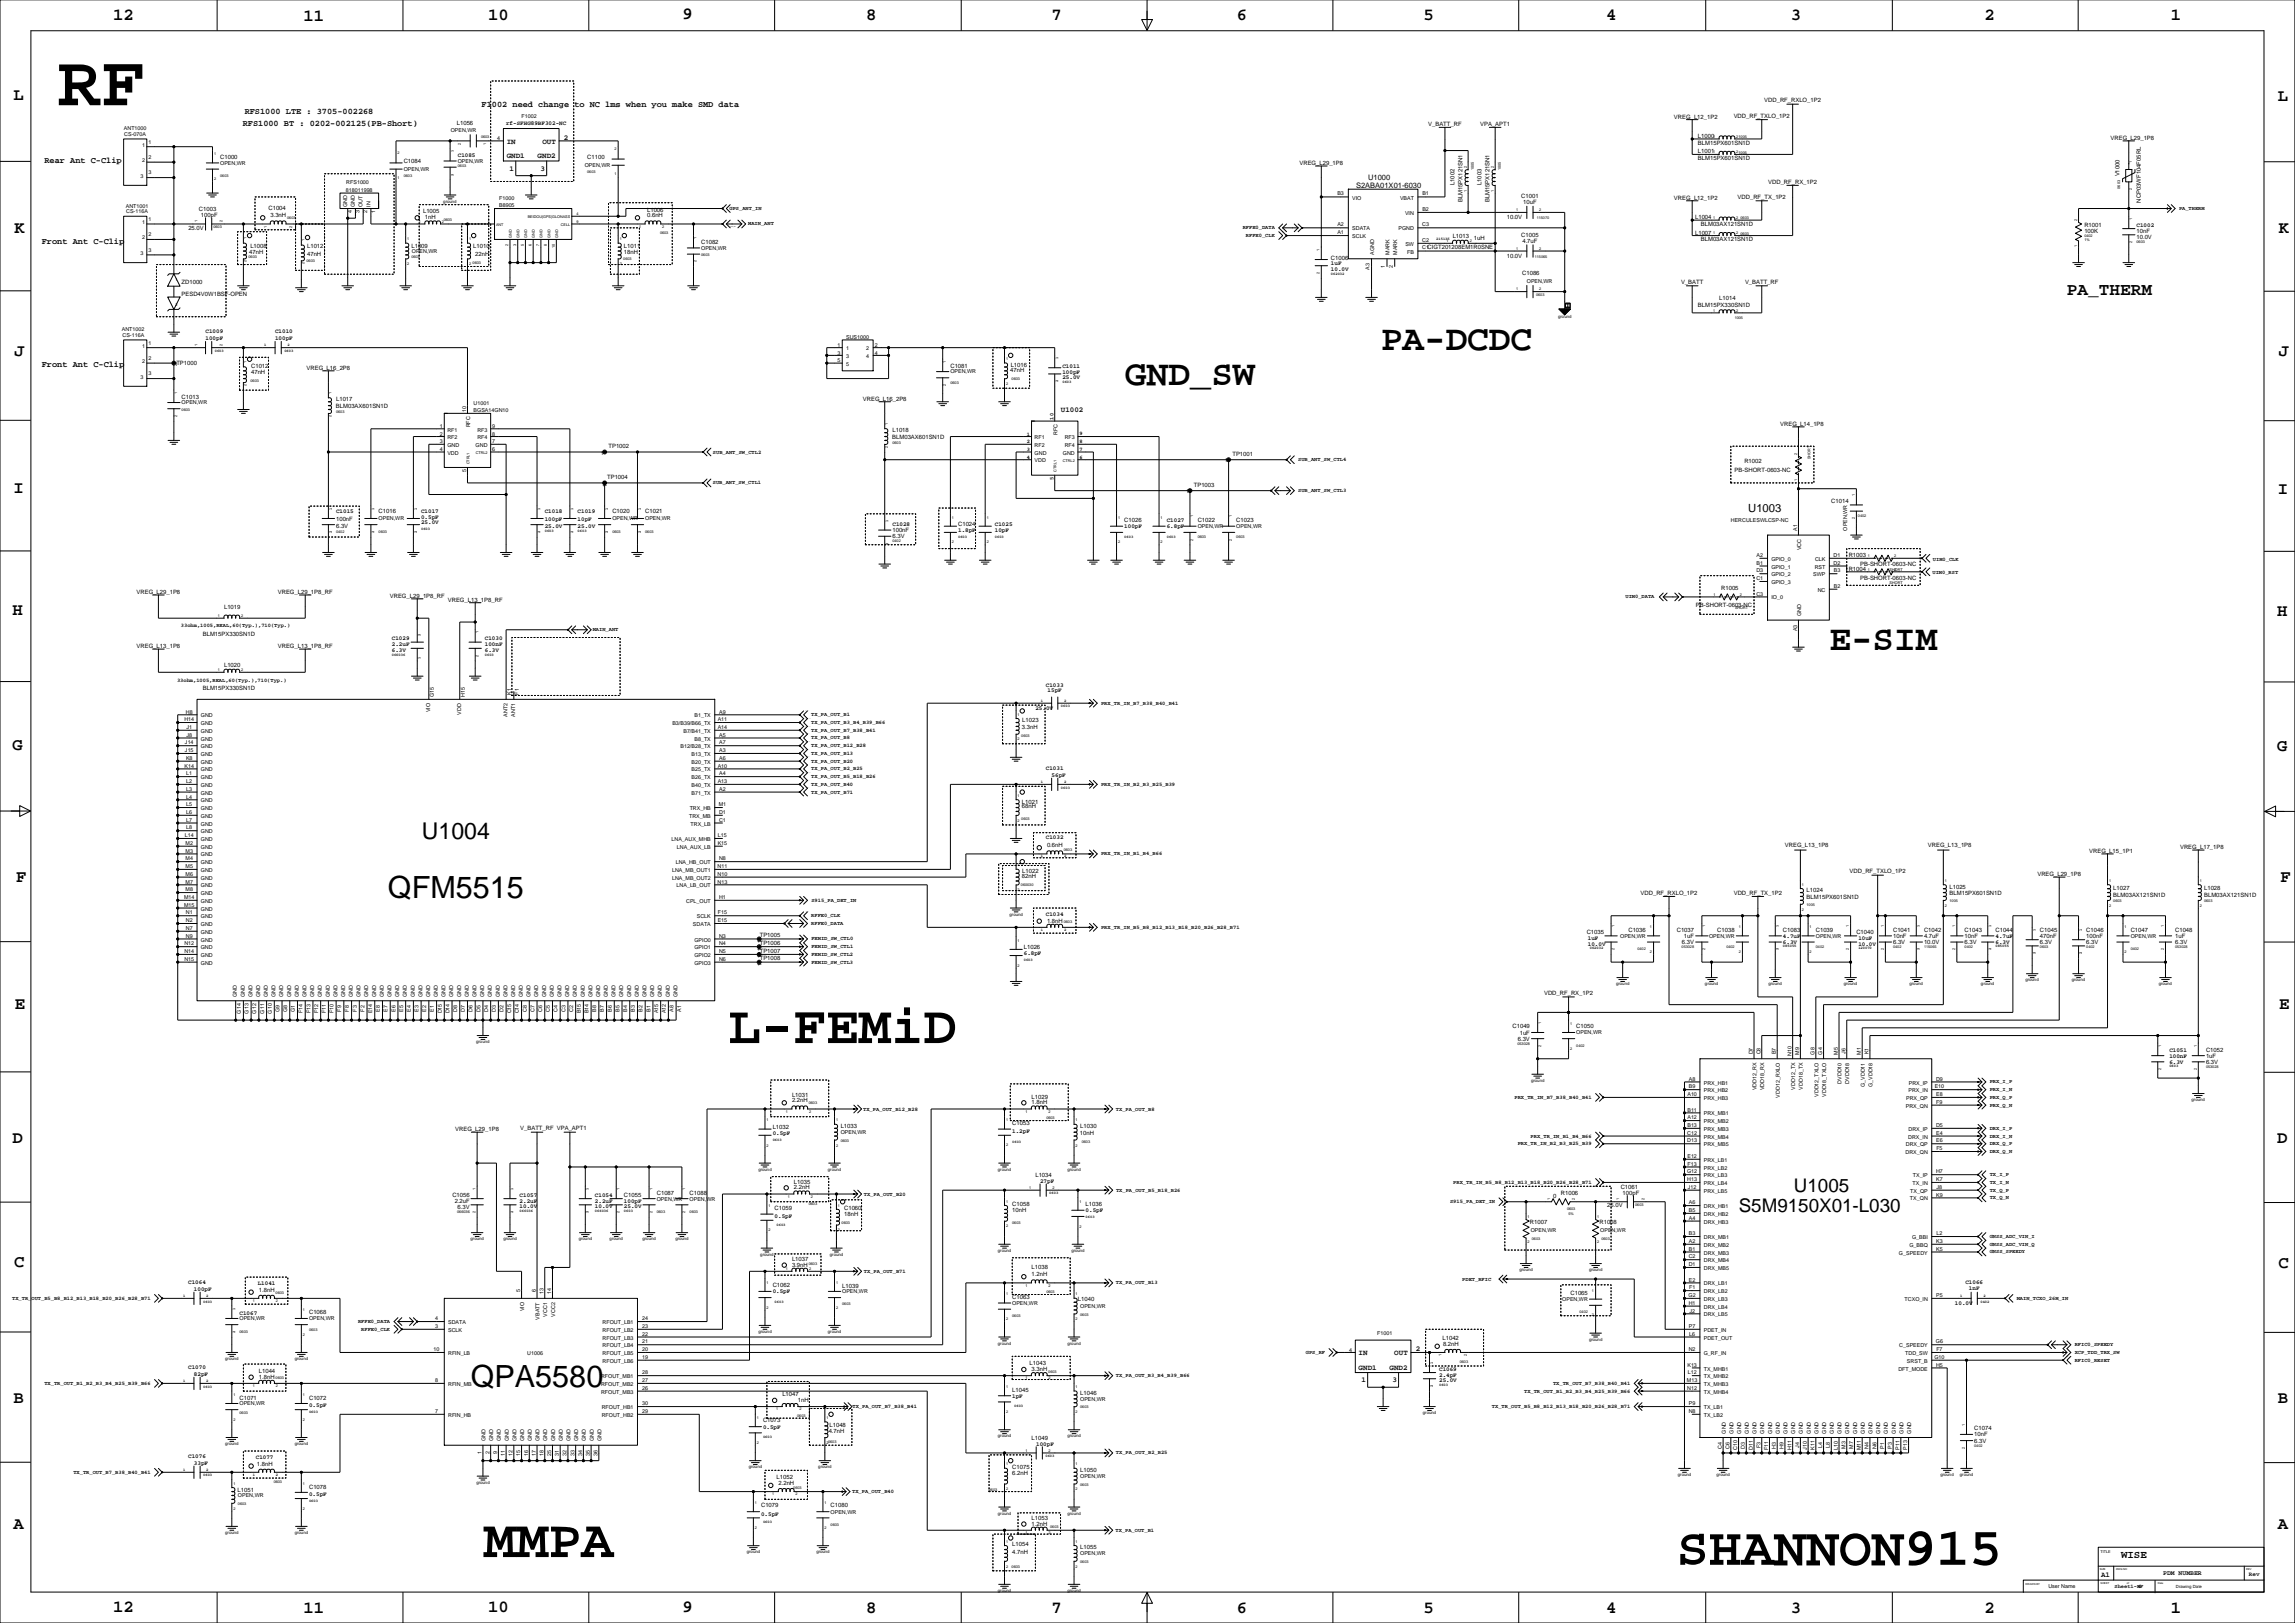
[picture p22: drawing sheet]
<svg xmlns="http://www.w3.org/2000/svg" width="1508mm" height="1066mm" viewBox="0 0 1508 1066" stroke-linecap="round" stroke-linejoin="round" font-family="sans-serif">
<defs><g id="words">
<text font-size="47.6" x="38" y="69">RF</text>
<g font-size="35.6">
<text x="479" y="685">L-FEMiD</text>
<text x="318" y="1023">MMPA</text>
<text x="1102" y="1028">SHANNON915</text>
</g>
<g font-size="23.6">
<text x="908" y="230">PA-DCDC</text>
<text x="740" y="253">GND_SW</text>
<text x="1203" y="427">E-SIM</text>
</g>
<g font-size="20.1">
<text x="255" y="590">QFM5515</text>
<text x="309" y="911">QPA5580</text>
</g>
<text font-size="15.2" x="277" y="551">U1004</text>
<g font-size="12.3">
<text x="1179" y="783">U1005</text>
<text x="1143" y="797">S5M9150X01-L030</text>
</g>
<text font-size="11.6" x="1359" y="194">PA_THERM</text>
<g font-size="11.3">
<text x="74" y="13">12</text>
<text x="199" y="13">11</text>
<text x="321" y="13">10</text>
<text x="449" y="13">9</text>
<text x="569" y="13">8</text>
<text x="691" y="13">7</text>
<text x="813" y="13">6</text>
<text x="936" y="13">5</text>
<text x="1056" y="13">4</text>
<text x="1177" y="13">3</text>
<text x="1304" y="13">2</text>
<text x="1427" y="13">1</text>
<text x="9" y="66">L</text>
<text x="1497" y="66">L</text>
<text x="10" y="153">K</text>
<text x="1498" y="153">K</text>
<text x="10" y="234">J</text>
<text x="1498" y="234">J</text>
<text x="9" y="324">I</text>
<text x="1497" y="324">I</text>
<text x="8" y="404">H</text>
<text x="1497" y="405">H</text>
<text x="8" y="493">G</text>
<text x="1497" y="493">G</text>
<text x="11" y="580">F</text>
<text x="1499" y="580">F</text>
<text x="10" y="663">E</text>
<text x="1498" y="663">E</text>
<text x="8" y="751">D</text>
<text x="1497" y="751">D</text>
<text x="9" y="833">C</text>
<text x="1498" y="833">C</text>
<text x="9" y="922">B</text>
<text x="1497" y="922">B</text>
<text x="9" y="1005">A</text>
<text x="1497" y="1005">A</text>
<text x="74" y="1059">12</text>
<text x="199" y="1060">11</text>
<text x="321" y="1059">10</text>
<text x="449" y="1059">9</text>
<text x="569" y="1060">8</text>
<text x="691" y="1060">7</text>
<text x="813" y="1060">6</text>
<text x="936" y="1060">5</text>
<text x="1056" y="1060">4</text>
<text x="1177" y="1060">3</text>
<text x="1304" y="1060">2</text>
<text x="1427" y="1060">1</text>
</g>
<text font-size="7.4" x="1149" y="336">U1003</text>
<text font-size="7.1" x="1394" y="1024">WISE</text>
<g font-size="5.6">
<text x="317" y="70">F1002 need change to NC lms when you make SMD data</text>
<text x="161" y="75">RFS1000 LTE : 3705-002268</text>
<text x="160" y="83">RFS1000 BT : 0202-002125(PB-Short)</text>
<text x="29" y="107">Rear Ant C-Clip</text>
<text x="28" y="160">Front Ant C-Clip</text>
<text x="28" y="241">Front Ant C-Clip</text>
</g>
<g font-size="4.9">
<text x="333" y="94">IN</text>
<text x="357" y="95">OUT</text>
<text x="371" y="92">2</text>
<text x="333" y="104">GND1</text>
<text x="353" y="104">GND2</text>
<text x="335" y="112">1</text>
<text x="355" y="112">3</text>
<text x="899" y="118">U1000</text>
<text x="891" y="124">S2ABA01X01-6030</text>
<text x="697" y="271">U1002</text>
<text x="931" y="888">2</text>
<text x="893" y="891">IN</text>
<text x="916" y="891">OUT</text>
<text x="893" y="900">GND1</text>
<text x="913" y="900">GND2</text>
<text x="895" y="908">1</text>
<text x="915" y="908">3</text>
<text x="1381" y="1036">A1</text>
</g>
<text font-size="4.2" x="1422" y="1035">PDM NUMBER</text>
<g font-size="3.9">
<text x="1160" y="67">VDD_RF_RXLO_1P2</text>
<text x="1100" y="78">VREG_L12_1P2</text>
<text x="1140" y="77">VDD_RF_TXLO_1P2</text>
<text x="300" y="82">L1056</text>
<text x="333" y="82">rf-SFHG89BF302-NC</text>
<text x="939" y="83">V_BATT_RF</text>
<text x="973" y="83">VPA_APT1</text>
<text x="1116" y="95">BLM15PX601SN1D</text>
<text x="1116" y="91">L1000</text>
<text x="1387" y="92">VREG_L29_1P8</text>
<text x="1116" y="101">L1001</text>
<text x="145" y="104">C1000</text>
<text x="265" y="107">C1084</text>
<text x="301" y="103">C1085</text>
<text x="386" y="105">C1100</text>
<text x="1116" y="105">BLM15PX601SN1D</text>
<text x="854" y="108">VREG_L29_1P8</text>
<text x="1393" y="116" transform="rotate(-90 1393 116)">V1000</text>
<text x="956" y="122" transform="rotate(-90 956 122)">L1002</text>
<text x="974" y="122" transform="rotate(-90 974 122)">L1003</text>
<text x="1162" y="121">VDD_RF_RX_1P2</text>
<text x="1000" y="130">C1001</text>
<text x="1100" y="131">VREG_L12_1P2</text>
<text x="1142" y="131">VDD_RF_TX_1P2</text>
<text x="176" y="138">C1004</text>
<text x="961" y="133" transform="rotate(-90 961 133)">BLM15PX121SN1</text>
<text x="979" y="133" transform="rotate(-90 979 133)">BLM15PX121SN1</text>
<text x="1001" y="134">10uF</text>
<text x="1407" y="133" transform="rotate(-90 1407 133)">NCP03WF104F05RL</text>
<text x="131" y="139">C1003</text>
<text x="132" y="143">100pF</text>
<text x="178" y="143">3.3nH</text>
<text x="278" y="140">L1005</text>
<text x="425" y="139">L1006</text>
<text x="425" y="143">0.6nH</text>
<text x="990" y="144">10.0V</text>
<text x="1114" y="144">L1004</text>
<text x="279" y="144">1nH</text>
<text x="1118" y="148">BLM03AX121SN1D</text>
<text x="1370" y="149">R1001</text>
<text x="1404" y="149">C1002</text>
<text x="124" y="151">25.0V</text>
<text x="1000" y="156">C1005</text>
<text x="1114" y="154">L1007</text>
<text x="1370" y="153">100K</text>
<text x="1404" y="153">10nF</text>
<text x="461" y="160">C1082</text>
<text x="955" y="157">L1013</text>
<text x="969" y="158">1uH</text>
<text x="1001" y="159">4.7uF</text>
<text x="1118" y="159">BLM03AX121SN1D</text>
<text x="1404" y="157">10.0V</text>
<text x="164" y="167">47nH</text>
<text x="165" y="163">L1008</text>
<text x="202" y="163">L1012</text>
<text x="270" y="163">L1009</text>
<text x="311" y="163">L1010</text>
<text x="410" y="163">L1011</text>
<text x="410" y="167">18nH</text>
<text x="202" y="168">47nH</text>
<text x="312" y="168">22nH</text>
<text x="875" y="171">C1006</text>
<text x="990" y="170">10.0V</text>
<text x="875" y="178">10.0V</text>
<text x="875" y="174">1uF</text>
<text x="1001" y="181">C1086</text>
<text x="119" y="187">ZD1000</text>
<text x="1105" y="187">V_BATT</text>
<text x="1147" y="187">V_BATT_RF</text>
<text x="119" y="195">PESD4V0W1BSF-OPEN</text>
<text x="1130" y="197">L1014</text>
<text x="1116" y="202">BLM15PX330SN1D</text>
<text x="135" y="218">C1009</text>
<text x="181" y="218">C1010</text>
<text x="135" y="224">100pF</text>
<text x="181" y="224">100pF</text>
<text x="165" y="242">C1012</text>
<text x="165" y="246">47nH</text>
<text x="202" y="243">VREG_L16_2P8</text>
<text x="625" y="242">C1081</text>
<text x="664" y="244">47nH</text>
<text x="664" y="241">L1016</text>
<text x="698" y="246">100pF</text>
<text x="698" y="242">C1011</text>
<text x="698" y="249">25.0V</text>
<text x="119" y="262">C1013</text>
<text x="221" y="263">L1017</text>
<text x="567" y="263">VREG_L16_2P8</text>
<text x="221" y="268">BLM03AX601SN1D</text>
<text x="1170" y="280">VREG_L14_1P8</text>
<text x="587" y="284">L1018</text>
<text x="586" y="288">BLM03AX601SN1D</text>
<text x="400" y="295">TP1002</text>
<text x="810" y="300">TP1001</text>
<text x="1147" y="304">R1002</text>
<text x="1140" y="310">PB-SHORT-0603-NC</text>
<text x="399" y="315">TP1004</text>
<text x="785" y="320">TP1003</text>
<text x="1204" y="331">C1014</text>
<text x="221" y="337">C1015</text>
<text x="249" y="337">C1016</text>
<text x="277" y="337">C1017</text>
<text x="277" y="341">0.5pF</text>
<text x="358" y="337">C1018</text>
<text x="380" y="337">C1019</text>
<text x="402" y="337">C1020</text>
<text x="424" y="337">C1021</text>
<text x="221" y="347">6.3V</text>
<text x="221" y="342">100nF</text>
<text x="277" y="345">25.0V</text>
<text x="358" y="347">25.0V</text>
<text x="358" y="342">100pF</text>
<text x="380" y="347">25.0V</text>
<text x="380" y="342">10pF</text>
<text x="587" y="346">C1028</text>
<text x="630" y="346">C1024</text>
<text x="654" y="346">C1025</text>
<text x="739" y="343">C1026</text>
<text x="739" y="347">100pF</text>
<text x="767" y="343">C1027</text>
<text x="767" y="347">6.8pF</text>
<text x="787" y="343">C1022</text>
<text x="813" y="343">C1023</text>
<text x="587" y="353">6.3V</text>
<text x="587" y="350">100nF</text>
<text x="630" y="350">1.8pF</text>
<text x="654" y="350">10pF</text>
<text x="1215" y="366">R1003</text>
<text x="1215" y="375">R1004</text>
<text x="1223" y="372">PB-SHORT-0603-NC</text>
<text x="1223" y="381">PB-SHORT-0603-NC</text>
<text x="1131" y="388">R1005</text>
<text x="90" y="390">VREG_L29_1P8</text>
<text x="183" y="390">VREG_L29_1P8_RF</text>
<text x="256" y="393">VREG_L29_1P8_RF</text>
<text x="294" y="395">VREG_L13_1P8_RF</text>
<text x="147" y="400">L1019</text>
<text x="1115" y="399">PB-SHORT-0603-NC</text>
<text x="133" y="418">BLM15PX330SN1D</text>
<text x="90" y="426">VREG_L13_1P8</text>
<text x="183" y="426">VREG_L13_1P8_RF</text>
<text x="258" y="421">C1029</text>
<text x="258" y="425">2.2uF</text>
<text x="319" y="421">C1030</text>
<text x="319" y="425">100nF</text>
<text x="258" y="428">6.3V</text>
<text x="319" y="428">6.3V</text>
<text x="147" y="439">L1020</text>
<text x="133" y="453">BLM15PX330SN1D</text>
<text x="687" y="451">C1033</text>
<text x="689" y="455">15pF</text>
<text x="681" y="466">25.0V</text>
<text x="672" y="479">3.3nH</text>
<text x="672" y="475">L1023</text>
<text x="687" y="506">C1031</text>
<text x="691" y="511">56pF</text>
<text x="672" y="531">68nH</text>
<text x="672" y="528">L1021</text>
<text x="687" y="551">C1032</text>
<text x="688" y="557">0.6nH</text>
<text x="1173" y="557">VREG_L13_1P8</text>
<text x="1267" y="557">VREG_L13_1P8</text>
<text x="1433" y="558">VREG_L17_1P8</text>
<text x="1373" y="560">VREG_L15_1P1</text>
<text x="672" y="574">L1022</text>
<text x="1216" y="574">VDD_RF_TXLO_1P2</text>
<text x="1339" y="576">VREG_L29_1P8</text>
<text x="672" y="577">82nH</text>
<text x="1078" y="588">VDD_RF_RXLO_1P2</text>
<text x="1140" y="588">VDD_RF_TX_1P2</text>
<text x="1187" y="586">L1024</text>
<text x="1281" y="584">L1025</text>
<text x="1281" y="588">BLM15PX601SN1D</text>
<text x="1389" y="585">L1027</text>
<text x="1449" y="585">L1028</text>
<text x="1187" y="590">BLM15PX601SN1D</text>
<text x="1389" y="589">BLM03AX121SN1D</text>
<text x="1449" y="589">BLM03AX121SN1D</text>
<text x="687" y="602">C1034</text>
<text x="688" y="606">1.8nH</text>
<text x="499" y="616">TP1005</text>
<text x="1043" y="614">C1035</text>
<text x="1044" y="618">1uF</text>
<text x="1070" y="612">C1036</text>
<text x="1102" y="612">C1037</text>
<text x="1107" y="616">1uF</text>
<text x="1129" y="612">C1038</text>
<text x="1172" y="612">C1083</text>
<text x="1172" y="616">4.7uF</text>
<text x="1194" y="612">C1039</text>
<text x="1220" y="614">C1040</text>
<text x="1221" y="618">10uF</text>
<text x="1244" y="616">10nF</text>
<text x="1244" y="612">C1041</text>
<text x="1265" y="612">C1042</text>
<text x="1265" y="616">4.7uF</text>
<text x="1291" y="612">C1043</text>
<text x="1291" y="616">10nF</text>
<text x="1312" y="612">C1044</text>
<text x="1312" y="616">4.7uF</text>
<text x="1341" y="616">470nF</text>
<text x="1341" y="613">C1045</text>
<text x="1371" y="616">100nF</text>
<text x="1371" y="612">C1046</text>
<text x="1400" y="612">C1047</text>
<text x="1430" y="612">C1048</text>
<text x="1430" y="616">1uF</text>
<text x="499" y="621">TP1006</text>
<text x="673" y="624">L1026</text>
<text x="1044" y="621">10.0V</text>
<text x="1106" y="620">6.3V</text>
<text x="1172" y="620">6.3V</text>
<text x="1221" y="621">10.0V</text>
<text x="1244" y="620">6.3V</text>
<text x="1265" y="620">10.0V</text>
<text x="1291" y="620">6.3V</text>
<text x="1312" y="620">6.3V</text>
<text x="1341" y="620">6.3V</text>
<text x="1371" y="620">6.3V</text>
<text x="1430" y="620">6.3V</text>
<text x="499" y="626">TP1007</text>
<text x="673" y="628">6.8pF</text>
<text x="499" y="631">TP1008</text>
<text x="1015" y="654">VDD_RF_RX_1P2</text>
<text x="994" y="676">C1049</text>
<text x="1036" y="676">C1050</text>
<text x="998" y="684">6.3V</text>
<text x="999" y="680">1uF</text>
<text x="1426" y="695">100nF</text>
<text x="1426" y="691">C1051</text>
<text x="1450" y="691">C1052</text>
<text x="1450" y="695">1uF</text>
<text x="1426" y="699">6.3V</text>
<text x="1450" y="699">6.3V</text>
<text x="521" y="721">L1031</text>
<text x="521" y="724">2.2nH</text>
<text x="678" y="722">L1029</text>
<text x="678" y="726">1.8nH</text>
<text x="299" y="743">VREG_L29_1P8</text>
<text x="342" y="743">V_BATT_RF VPA_APT1</text>
<text x="508" y="742">L1032</text>
<text x="553" y="741">L1033</text>
<text x="665" y="739">C1053</text>
<text x="710" y="741">L1030</text>
<text x="508" y="746">0.5pF</text>
<text x="665" y="745">1.2pF</text>
<text x="710" y="746">10nH</text>
<text x="681" y="773">L1034</text>
<text x="522" y="778">L1035</text>
<text x="684" y="777">27pF</text>
<text x="432" y="785">C1087</text>
<text x="453" y="785">C1088</text>
<text x="522" y="782">2.2nH</text>
<text x="1026" y="785">R1006</text>
<text x="1065" y="781">C1061</text>
<text x="1067" y="785">100pF</text>
<text x="297" y="787">C1056</text>
<text x="299" y="790">2.2uF</text>
<text x="342" y="786">C1057</text>
<text x="342" y="790">2.2uF</text>
<text x="391" y="786">C1054</text>
<text x="391" y="790">2.2uF</text>
<text x="410" y="790">100pF</text>
<text x="410" y="787">C1055</text>
<text x="1021" y="787">0</text>
<text x="301" y="794">6.3V</text>
<text x="342" y="794">10.0V</text>
<text x="391" y="794">10.0V</text>
<text x="410" y="794">25.0V</text>
<text x="509" y="795">C1059</text>
<text x="555" y="795">C1060</text>
<text x="665" y="792">C1058</text>
<text x="665" y="797">10nH</text>
<text x="714" y="793">L1036</text>
<text x="714" y="797">0.5pF</text>
<text x="1056" y="793">25.0V</text>
<text x="509" y="800">0.5pF</text>
<text x="555" y="799">18nH</text>
<text x="1006" y="804">R1007</text>
<text x="1051" y="804">R1008</text>
<text x="521" y="828">L1037</text>
<text x="521" y="832">3.9nH</text>
<text x="678" y="834">L1038</text>
<text x="678" y="839">1.2nH</text>
<text x="124" y="844">C1064</text>
<text x="169" y="844">L1041</text>
<text x="508" y="846">C1062</text>
<text x="1292" y="844">C1066</text>
<text x="127" y="848">100pF</text>
<text x="170" y="849">1.8nH</text>
<text x="508" y="850">0.5pF</text>
<text x="554" y="846">L1039</text>
<text x="1032" y="851">C1065</text>
<text x="1294" y="847">1nF</text>
<text x="665" y="853">C1063</text>
<text x="708" y="855">L1040</text>
<text x="1285" y="858">10.0V</text>
<text x="157" y="864">C1067</text>
<text x="203" y="864">C1068</text>
<text x="948" y="881">L1042</text>
<text x="948" y="884">8.2nH</text>
<text x="124" y="899">C1070</text>
<text x="677" y="897">L1043</text>
<text x="127" y="904">82pF</text>
<text x="170" y="902">L1044</text>
<text x="170" y="906">1.8nH</text>
<text x="678" y="901">3.3nH</text>
<text x="946" y="905">2.4pF</text>
<text x="946" y="901">C1069</text>
<text x="946" y="908">25.0V</text>
<text x="514" y="917">L1047</text>
<text x="665" y="915">L1045</text>
<text x="710" y="917">L1046</text>
<text x="157" y="920">C1071</text>
<text x="203" y="920">C1072</text>
<text x="524" y="921">1nH</text>
<text x="665" y="918">1pF</text>
<text x="203" y="925">0.5pF</text>
<text x="502" y="935">C1073</text>
<text x="502" y="939">0.5pF</text>
<text x="545" y="941">4.7nH</text>
<text x="545" y="938">L1048</text>
<text x="1298" y="940">C1074</text>
<text x="678" y="946">L1049</text>
<text x="1298" y="948">6.3V</text>
<text x="1298" y="944">10nF</text>
<text x="681" y="950">100pF</text>
<text x="124" y="958">C1076</text>
<text x="168" y="959">C1077</text>
<text x="127" y="963">33pF</text>
<text x="169" y="963">1.8nH</text>
<text x="665" y="965">C1075</text>
<text x="665" y="969">6.2nH</text>
<text x="710" y="967">L1050</text>
<text x="510" y="972">L1052</text>
<text x="512" y="976">2.2nH</text>
<text x="156" y="981">L1051</text>
<text x="203" y="978">C1078</text>
<text x="203" y="983">0.5pF</text>
<text x="500" y="990">C1079</text>
<text x="500" y="996">0.5pF</text>
<text x="546" y="990">C1080</text>
<text x="678" y="999">L1053</text>
<text x="678" y="1002">1.2nH</text>
<text x="665" y="1016">L1054</text>
<text x="710" y="1018">L1055</text>
<text x="665" y="1021">4.7nH</text>
<text x="1478" y="1036">Rev</text>
</g>
<g font-size="3.5">
<text x="343" y="77">F1002</text>
<text x="81" y="86">ANT1000</text>
<text x="82" y="89">CS-070A</text>
<text x="296" y="87">OPEN,WR</text>
<text x="98" y="94">1</text>
<text x="327" y="92">4</text>
<text x="93" y="96">1</text>
<text x="93" y="107">2</text>
<text x="98" y="104">2</text>
<text x="301" y="107">OPEN,WR</text>
<text x="145" y="108">OPEN,WR</text>
<text x="265" y="112">OPEN,WR</text>
<text x="384" y="110">OPEN,WR</text>
<text x="92" y="117">3</text>
<text x="98" y="115">3</text>
<text x="228" y="121">RFS1000</text>
<text x="227" y="126">818011998</text>
<text x="328" y="131">F1000</text>
<text x="879" y="128">B3</text>
<text x="889" y="131">VIO</text>
<text x="920" y="131">VBAT</text>
<text x="935" y="128">B1</text>
<text x="83" y="136">ANT1001</text>
<text x="228" y="136" transform="rotate(-90 228 136)">GND</text>
<text x="233" y="136" transform="rotate(-90 233 136)">GND</text>
<text x="238" y="136" transform="rotate(-90 238 136)">OUT</text>
<text x="243" y="136" transform="rotate(-90 243 136)">IN</text>
<text x="328" y="136">B8905</text>
<text x="83" y="140">CS-116A</text>
<text x="231" y="140" transform="rotate(-90 231 140)">4</text>
<text x="236" y="140" transform="rotate(-90 236 140)">3</text>
<text x="241" y="140" transform="rotate(-90 241 140)">2</text>
<text x="246" y="140" transform="rotate(-90 246 140)">1</text>
<text x="480" y="138">GPS_ANT_IN</text>
<text x="924" y="141">VIN</text>
<text x="935" y="139">B2</text>
<text x="1432" y="138">PA_THERM</text>
<text x="93" y="147">1</text>
<text x="98" y="145">1</text>
<text x="492" y="148">MAIN_ANT</text>
<text x="879" y="149">A2</text>
<text x="935" y="149">C3</text>
<text x="98" y="155">2</text>
<text x="817" y="151">RFFE0_DATA</text>
<text x="819" y="156">RFFE0_CLK</text>
<text x="879" y="154">A1</text>
<text x="889" y="151">SDATA</text>
<text x="919" y="151">PGND</text>
<text x="93" y="157">2</text>
<text x="889" y="156">SCLK</text>
<text x="924" y="162">SW</text>
<text x="935" y="159">C2</text>
<text x="92" y="167">3</text>
<text x="98" y="165">3</text>
<text x="271" y="166">OPEN,WR</text>
<text x="461" y="164">OPEN,WR</text>
<text x="903" y="167" transform="rotate(-90 903 167)">AGND</text>
<text x="913" y="167" transform="rotate(-90 913 167)">MARK</text>
<text x="918" y="167" transform="rotate(-90 918 167)">MARK</text>
<text x="925" y="167">FB</text>
<text x="935" y="164">C1CIGT201208EM1R0SNE</text>
<text x="900" y="177" transform="rotate(-90 900 177)">A3</text>
<text x="910" y="176" transform="rotate(-90 910 176)">1</text>
<text x="915" y="176" transform="rotate(-90 915 176)">2</text>
<text x="1004" y="186">OPEN,WR</text>
<text x="80" y="218">ANT1002</text>
<text x="81" y="221">CS-116A</text>
<text x="98" y="226">1</text>
<text x="551" y="228">1</text>
<text x="556" y="223">SUS1000</text>
<text x="575" y="228">2</text>
<text x="93" y="228">1</text>
<text x="551" y="233">3</text>
<text x="556" y="230">1</text>
<text x="569" y="230">2</text>
<text x="575" y="233">4</text>
<text x="93" y="239">2</text>
<text x="98" y="237">2</text>
<text x="551" y="238">5</text>
<text x="556" y="235">3</text>
<text x="569" y="235">4</text>
<text x="115" y="240">1TP1000</text>
<text x="556" y="240">5</text>
<text x="625" y="245">OPEN,WR</text>
<text x="92" y="249">3</text>
<text x="98" y="247">3</text>
<text x="119" y="266">OPEN,WR</text>
<text x="311" y="266">U1001</text>
<text x="306" y="271" transform="rotate(-90 306 271)">10</text>
<text x="311" y="271">BGSA14GN10</text>
<text x="692" y="276" transform="rotate(-90 692 276)">10</text>
<text x="289" y="281">1</text>
<text x="309" y="281" transform="rotate(-90 309 281)">RFC</text>
<text x="324" y="281">9</text>
<text x="289" y="286">2</text>
<text x="294" y="284">RF1</text>
<text x="314" y="284">RF3</text>
<text x="324" y="286">8</text>
<text x="675" y="286">1</text>
<text x="695" y="286" transform="rotate(-90 695 286)">RFC</text>
<text x="710" y="286">9</text>
<text x="289" y="291">3</text>
<text x="294" y="289">RF2</text>
<text x="294" y="294">GND</text>
<text x="313" y="294">GND</text>
<text x="314" y="289">RF4</text>
<text x="324" y="291">7</text>
<text x="675" y="291">2</text>
<text x="680" y="289">RF1</text>
<text x="680" y="294">RF2</text>
<text x="700" y="294">RF4</text>
<text x="700" y="289">RF3</text>
<text x="710" y="291">8</text>
<text x="289" y="296">4</text>
<text x="294" y="299">VDD</text>
<text x="324" y="296">6</text>
<text x="395" y="299">1</text>
<text x="469" y="298">SUB_ANT_SW_CTL2</text>
<text x="675" y="296">3</text>
<text x="680" y="299">GND</text>
<text x="699" y="299">GND</text>
<text x="710" y="296">7</text>
<text x="675" y="301">4</text>
<text x="680" y="304">VDD</text>
<text x="710" y="301">6</text>
<text x="805" y="304">1</text>
<text x="853" y="303">SUB_ANT_SW_CTL4</text>
<text x="306" y="310" transform="rotate(-90 306 310)">5</text>
<text x="692" y="315" transform="rotate(-90 692 315)">5</text>
<text x="399" y="320" transform="rotate(-90 399 320)">1</text>
<text x="469" y="318">SUB_ANT_SW_CTL1</text>
<text x="853" y="323">SUB_ANT_SW_CTL3</text>
<text x="780" y="324">1</text>
<text x="249" y="342">OPEN,WR</text>
<text x="402" y="342">OPEN,WR</text>
<text x="424" y="342">OPEN,WR</text>
<text x="787" y="347">OPEN,WR</text>
<text x="813" y="347">OPEN,WR</text>
<text x="1138" y="343">HERCULESWLCSP-NC</text>
<text x="1181" y="349" transform="rotate(-90 1181 349)">A1</text>
<text x="1214" y="349" transform="rotate(-90 1214 349)">OPEN,WR</text>
<text x="1155" y="366">A2</text>
<text x="1184" y="362" transform="rotate(-90 1184 362)">VCC</text>
<text x="1205" y="366">D1</text>
<text x="1155" y="371">B1</text>
<text x="1164" y="369">GPIO_0</text>
<text x="1193" y="369">CLK</text>
<text x="1205" y="371">D2</text>
<text x="1270" y="368">UIM0_CLK</text>
<text x="1154" y="376">D3</text>
<text x="1164" y="374">GPIO_1</text>
<text x="1193" y="374">RST</text>
<text x="1205" y="376">B3</text>
<text x="1270" y="377">UIM0_RST</text>
<text x="1154" y="381">C1</text>
<text x="1164" y="384">GPIO_3</text>
<text x="1164" y="379">GPIO_2</text>
<text x="1192" y="379">SWP</text>
<text x="1195" y="389">NC</text>
<text x="1205" y="386">B2</text>
<text x="1068" y="393">UIM0_DATA</text>
<text x="1154" y="391">C3</text>
<text x="1164" y="394">IO_0</text>
<text x="1184" y="405" transform="rotate(-90 1184 405)">GND</text>
<text x="119" y="412">33ohm,1005,REAL,60(Typ.),710(Typ.)</text>
<text x="390" y="415">MAIN_ANT</text>
<text x="1181" y="415" transform="rotate(-90 1181 415)">A3</text>
<text x="116" y="448">33ohm,1005,REAL,60(Typ.),710(Typ.)</text>
<text x="285" y="458" transform="rotate(-90 285 458)">G15</text>
<text x="306" y="458" transform="rotate(-90 306 458)">H15</text>
<text x="336" y="457" transform="rotate(-90 336 457)">K1</text>
<text x="341" y="457" transform="rotate(-90 341 457)">F1</text>
<text x="724" y="463">PRX_TR_IN_B7_B38_B40_B41</text>
<text x="121" y="474">H14</text>
<text x="122" y="469">H8</text>
<text x="132" y="471">GND</text>
<text x="283" y="468" transform="rotate(-90 283 468)">VIO</text>
<text x="303" y="470" transform="rotate(-90 303 470)">VDD</text>
<text x="334" y="471" transform="rotate(-90 334 471)">ANT2</text>
<text x="339" y="471" transform="rotate(-90 339 471)">ANT1</text>
<text x="456" y="471">B1_TX</text>
<text x="472" y="474">A11</text>
<text x="473" y="469">A9</text>
<text x="533" y="471">TX_PA_OUT_B1</text>
<text x="123" y="479">J1</text>
<text x="132" y="476">GND</text>
<text x="442" y="476">B3/B39/B66_TX</text>
<text x="472" y="479">A14</text>
<text x="533" y="476">TX_PA_OUT_B3_B4_B39_B66</text>
<text x="123" y="484">J8</text>
<text x="132" y="482">GND</text>
<text x="449" y="482">B7/B41_TX</text>
<text x="473" y="484">A5</text>
<text x="533" y="486">TX_PA_OUT_B8</text>
<text x="533" y="481">TX_PA_OUT_B7_B38_B41</text>
<text x="122" y="489">J14</text>
<text x="132" y="487">GND</text>
<text x="132" y="492">GND</text>
<text x="447" y="492">B12/B28_TX</text>
<text x="456" y="487">B8_TX</text>
<text x="473" y="489">A7</text>
<text x="533" y="491">TX_PA_OUT_B12_B28</text>
<text x="122" y="494">J15</text>
<text x="132" y="497">GND</text>
<text x="455" y="497">B13_TX</text>
<text x="473" y="494">A3</text>
<text x="533" y="496">TX_PA_OUT_B13</text>
<text x="122" y="499">K8</text>
<text x="132" y="502">GND</text>
<text x="455" y="502">B20_TX</text>
<text x="473" y="499">A6</text>
<text x="533" y="501">TX_PA_OUT_B20</text>
<text x="121" y="504">K14</text>
<text x="122" y="509">L1</text>
<text x="132" y="507">GND</text>
<text x="455" y="507">B25_TX</text>
<text x="472" y="504">A10</text>
<text x="473" y="509">A4</text>
<text x="533" y="506">TX_PA_OUT_B2_B25</text>
<text x="122" y="515">L2</text>
<text x="132" y="512">GND</text>
<text x="455" y="512">B26_TX</text>
<text x="472" y="515">A13</text>
<text x="533" y="511">TX_PA_OUT_B5_B18_B26</text>
<text x="122" y="520">L3</text>
<text x="132" y="517">GND</text>
<text x="455" y="517">B40_TX</text>
<text x="473" y="520">A2</text>
<text x="533" y="521">TX_PA_OUT_B71</text>
<text x="533" y="516">TX_PA_OUT_B40</text>
<text x="724" y="516">PRX_TR_IN_B2_B3_B25_B39</text>
<text x="122" y="525">L4</text>
<text x="132" y="522">GND</text>
<text x="132" y="527">GND</text>
<text x="455" y="522">B71_TX</text>
<text x="122" y="530">L5</text>
<text x="132" y="532">GND</text>
<text x="453" y="532">TRX_HB</text>
<text x="472" y="530">M1</text>
<text x="122" y="535">L6</text>
<text x="122" y="540">L7</text>
<text x="132" y="537">GND</text>
<text x="453" y="537">TRX_MB</text>
<text x="473" y="535">D1</text>
<text x="473" y="540">C1</text>
<text x="122" y="545">L8</text>
<text x="132" y="542">GND</text>
<text x="454" y="542">TRX_LB</text>
<text x="121" y="550">L14</text>
<text x="132" y="548">GND</text>
<text x="472" y="550">L15</text>
<text x="122" y="555">M2</text>
<text x="132" y="553">GND</text>
<text x="132" y="558">GND</text>
<text x="441" y="553">LNA_AUX_MHB</text>
<text x="445" y="558">LNA_AUX_LB</text>
<text x="472" y="555">K15</text>
<text x="122" y="560">M3</text>
<text x="132" y="563">GND</text>
<text x="724" y="562">PRX_TR_IN_B1_B4_B66</text>
<text x="122" y="565">M4</text>
<text x="132" y="568">GND</text>
<text x="444" y="568">LNA_HB_OUT</text>
<text x="473" y="565">N8</text>
<text x="122" y="570">M5</text>
<text x="122" y="575">M6</text>
<text x="132" y="573">GND</text>
<text x="442" y="573">LNA_MB_OUT1</text>
<text x="472" y="570">N11</text>
<text x="472" y="575">N10</text>
<text x="122" y="581">M7</text>
<text x="132" y="578">GND</text>
<text x="442" y="578">LNA_MB_OUT2</text>
<text x="472" y="581">N13</text>
<text x="122" y="586">M8</text>
<text x="132" y="583">GND</text>
<text x="445" y="583">LNA_LB_OUT</text>
<text x="121" y="591">M14</text>
<text x="132" y="588">GND</text>
<text x="132" y="593">GND</text>
<text x="451" y="593">CPL_OUT</text>
<text x="473" y="591">H1</text>
<text x="533" y="593">S915_PA_DET_IN</text>
<text x="121" y="596">M15</text>
<text x="132" y="598">GND</text>
<text x="122" y="601">N1</text>
<text x="122" y="606">N2</text>
<text x="132" y="603">GND</text>
<text x="458" y="603">SCLK</text>
<text x="472" y="606">E15</text>
<text x="472" y="601">F15</text>
<text x="533" y="603">RFFE0_CLK</text>
<text x="122" y="611">N7</text>
<text x="132" y="609">GND</text>
<text x="455" y="609">SDATA</text>
<text x="533" y="608">RFFE0_DATA</text>
<text x="724" y="610">PRX_TR_IN_B5_B8_B12_B13_B18_B20_B26_B28_B71</text>
<text x="122" y="616">N9</text>
<text x="132" y="614">GND</text>
<text x="473" y="616">N3</text>
<text x="533" y="618">FEMID_SW_CTL0</text>
<text x="1065" y="616">OPEN,WR</text>
<text x="1123" y="616">OPEN,WR</text>
<text x="1194" y="616">OPEN,WR</text>
<text x="1400" y="616">OPEN,WR</text>
<text x="121" y="621">N12</text>
<text x="132" y="624">GND</text>
<text x="132" y="619">GND</text>
<text x="456" y="619">GPIO0</text>
<text x="456" y="624">GPIO1</text>
<text x="473" y="621">N4</text>
<text x="500" y="620" transform="rotate(-90 500 620)">1</text>
<text x="533" y="623">FEMID_SW_CTL1</text>
<text x="121" y="626">N14</text>
<text x="132" y="629">GND</text>
<text x="456" y="629">GPIO2</text>
<text x="473" y="626">N5</text>
<text x="500" y="630" transform="rotate(-90 500 630)">1</text>
<text x="500" y="625" transform="rotate(-90 500 625)">1</text>
<text x="533" y="628">FEMID_SW_CTL2</text>
<text x="121" y="631">N15</text>
<text x="132" y="634">GND</text>
<text x="456" y="634">GPIO3</text>
<text x="473" y="631">N6</text>
<text x="500" y="635" transform="rotate(-90 500 635)">1</text>
<text x="533" y="633">FEMID_SW_CTL3</text>
<text x="156" y="655" transform="rotate(-90 156 655)">GND</text>
<text x="161" y="655" transform="rotate(-90 161 655)">GND</text>
<text x="166" y="655" transform="rotate(-90 166 655)">GND</text>
<text x="171" y="655" transform="rotate(-90 171 655)">GND</text>
<text x="176" y="655" transform="rotate(-90 176 655)">GND</text>
<text x="181" y="655" transform="rotate(-90 181 655)">GND</text>
<text x="186" y="655" transform="rotate(-90 186 655)">GND</text>
<text x="191" y="655" transform="rotate(-90 191 655)">GND</text>
<text x="196" y="655" transform="rotate(-90 196 655)">GND</text>
<text x="201" y="655" transform="rotate(-90 201 655)">GND</text>
<text x="207" y="655" transform="rotate(-90 207 655)">GND</text>
<text x="212" y="655" transform="rotate(-90 212 655)">GND</text>
<text x="217" y="655" transform="rotate(-90 217 655)">GND</text>
<text x="222" y="655" transform="rotate(-90 222 655)">GND</text>
<text x="227" y="655" transform="rotate(-90 227 655)">GND</text>
<text x="232" y="655" transform="rotate(-90 232 655)">GND</text>
<text x="237" y="655" transform="rotate(-90 237 655)">GND</text>
<text x="242" y="655" transform="rotate(-90 242 655)">GND</text>
<text x="247" y="655" transform="rotate(-90 247 655)">GND</text>
<text x="252" y="655" transform="rotate(-90 252 655)">GND</text>
<text x="257" y="655" transform="rotate(-90 257 655)">GND</text>
<text x="262" y="655" transform="rotate(-90 262 655)">GND</text>
<text x="267" y="655" transform="rotate(-90 267 655)">GND</text>
<text x="273" y="655" transform="rotate(-90 273 655)">GND</text>
<text x="278" y="655" transform="rotate(-90 278 655)">GND</text>
<text x="283" y="655" transform="rotate(-90 283 655)">GND</text>
<text x="288" y="655" transform="rotate(-90 288 655)">GND</text>
<text x="293" y="655" transform="rotate(-90 293 655)">GND</text>
<text x="298" y="655" transform="rotate(-90 298 655)">GND</text>
<text x="303" y="655" transform="rotate(-90 303 655)">GND</text>
<text x="308" y="655" transform="rotate(-90 308 655)">GND</text>
<text x="313" y="655" transform="rotate(-90 313 655)">GND</text>
<text x="318" y="655" transform="rotate(-90 318 655)">GND</text>
<text x="323" y="655" transform="rotate(-90 323 655)">GND</text>
<text x="328" y="655" transform="rotate(-90 328 655)">GND</text>
<text x="334" y="655" transform="rotate(-90 334 655)">GND</text>
<text x="339" y="655" transform="rotate(-90 339 655)">GND</text>
<text x="344" y="655" transform="rotate(-90 344 655)">GND</text>
<text x="349" y="655" transform="rotate(-90 349 655)">GND</text>
<text x="354" y="655" transform="rotate(-90 354 655)">GND</text>
<text x="359" y="655" transform="rotate(-90 359 655)">GND</text>
<text x="364" y="655" transform="rotate(-90 364 655)">GND</text>
<text x="369" y="655" transform="rotate(-90 369 655)">GND</text>
<text x="374" y="655" transform="rotate(-90 374 655)">GND</text>
<text x="379" y="655" transform="rotate(-90 379 655)">GND</text>
<text x="384" y="655" transform="rotate(-90 384 655)">GND</text>
<text x="389" y="655" transform="rotate(-90 389 655)">GND</text>
<text x="394" y="655" transform="rotate(-90 394 655)">GND</text>
<text x="400" y="655" transform="rotate(-90 400 655)">GND</text>
<text x="405" y="655" transform="rotate(-90 405 655)">GND</text>
<text x="410" y="655" transform="rotate(-90 410 655)">GND</text>
<text x="415" y="655" transform="rotate(-90 415 655)">GND</text>
<text x="420" y="655" transform="rotate(-90 420 655)">GND</text>
<text x="425" y="655" transform="rotate(-90 425 655)">GND</text>
<text x="430" y="655" transform="rotate(-90 430 655)">GND</text>
<text x="435" y="655" transform="rotate(-90 435 655)">GND</text>
<text x="440" y="655" transform="rotate(-90 440 655)">GND</text>
<text x="445" y="655" transform="rotate(-90 445 655)">GND</text>
<text x="184" y="665" transform="rotate(-90 184 665)">G9</text>
<text x="189" y="665" transform="rotate(-90 189 665)">G8</text>
<text x="194" y="665" transform="rotate(-90 194 665)">G1</text>
<text x="199" y="666" transform="rotate(-90 199 666)">F14</text>
<text x="204" y="666" transform="rotate(-90 204 666)">F13</text>
<text x="209" y="666" transform="rotate(-90 209 666)">F12</text>
<text x="214" y="666" transform="rotate(-90 214 666)">F11</text>
<text x="219" y="666" transform="rotate(-90 219 666)">F10</text>
<text x="224" y="665" transform="rotate(-90 224 665)">F9</text>
<text x="229" y="665" transform="rotate(-90 229 665)">F8</text>
<text x="234" y="665" transform="rotate(-90 234 665)">F3</text>
<text x="240" y="665" transform="rotate(-90 240 665)">F2</text>
<text x="245" y="666" transform="rotate(-90 245 666)">E14</text>
<text x="250" y="665" transform="rotate(-90 250 665)">E8</text>
<text x="255" y="665" transform="rotate(-90 255 665)">E7</text>
<text x="260" y="665" transform="rotate(-90 260 665)">E6</text>
<text x="265" y="665" transform="rotate(-90 265 665)">E5</text>
<text x="270" y="665" transform="rotate(-90 270 665)">E4</text>
<text x="275" y="665" transform="rotate(-90 275 665)">E3</text>
<text x="280" y="665" transform="rotate(-90 280 665)">E2</text>
<text x="285" y="665" transform="rotate(-90 285 665)">E1</text>
<text x="290" y="666" transform="rotate(-90 290 666)">D15</text>
<text x="295" y="666" transform="rotate(-90 295 666)">D14</text>
<text x="300" y="665" transform="rotate(-90 300 665)">D8</text>
<text x="306" y="665" transform="rotate(-90 306 665)">D7</text>
<text x="311" y="665" transform="rotate(-90 311 665)">D6</text>
<text x="316" y="665" transform="rotate(-90 316 665)">D5</text>
<text x="321" y="665" transform="rotate(-90 321 665)">D4</text>
<text x="326" y="665" transform="rotate(-90 326 665)">D3</text>
<text x="331" y="665" transform="rotate(-90 331 665)">D2</text>
<text x="336" y="666" transform="rotate(-90 336 666)">C15</text>
<text x="341" y="666" transform="rotate(-90 341 666)">C14</text>
<text x="346" y="665" transform="rotate(-90 346 665)">C8</text>
<text x="351" y="665" transform="rotate(-90 351 665)">C7</text>
<text x="356" y="665" transform="rotate(-90 356 665)">C6</text>
<text x="361" y="665" transform="rotate(-90 361 665)">C5</text>
<text x="367" y="665" transform="rotate(-90 367 665)">C4</text>
<text x="372" y="665" transform="rotate(-90 372 665)">C3</text>
<text x="377" y="665" transform="rotate(-90 377 665)">C2</text>
<text x="382" y="666" transform="rotate(-90 382 666)">B15</text>
<text x="387" y="666" transform="rotate(-90 387 666)">B14</text>
<text x="392" y="665" transform="rotate(-90 392 665)">B8</text>
<text x="397" y="665" transform="rotate(-90 397 665)">B7</text>
<text x="402" y="665" transform="rotate(-90 402 665)">B6</text>
<text x="407" y="665" transform="rotate(-90 407 665)">B5</text>
<text x="412" y="665" transform="rotate(-90 412 665)">B4</text>
<text x="417" y="665" transform="rotate(-90 417 665)">B3</text>
<text x="422" y="665" transform="rotate(-90 422 665)">B2</text>
<text x="427" y="665" transform="rotate(-90 427 665)">B1</text>
<text x="433" y="666" transform="rotate(-90 433 666)">A15</text>
<text x="438" y="666" transform="rotate(-90 438 666)">A12</text>
<text x="443" y="665" transform="rotate(-90 443 665)">A8</text>
<text x="448" y="665" transform="rotate(-90 448 665)">A1</text>
<text x="158" y="666" transform="rotate(-90 158 666)">G14</text>
<text x="163" y="666" transform="rotate(-90 163 666)">G13</text>
<text x="168" y="666" transform="rotate(-90 168 666)">G12</text>
<text x="174" y="666" transform="rotate(-90 174 666)">G11</text>
<text x="179" y="666" transform="rotate(-90 179 666)">G10</text>
<text x="1036" y="680">OPEN,WR</text>
<text x="1152" y="693" transform="rotate(-90 1152 693)">D7</text>
<text x="1157" y="693" transform="rotate(-90 1157 693)">C8</text>
<text x="1167" y="693" transform="rotate(-90 1167 693)">B7</text>
<text x="1177" y="694" transform="rotate(-90 1177 694)">N10</text>
<text x="1183" y="693" transform="rotate(-90 1183 693)">M9</text>
<text x="1193" y="693" transform="rotate(-90 1193 693)">G8</text>
<text x="1198" y="693" transform="rotate(-90 1198 693)">G4</text>
<text x="1208" y="693" transform="rotate(-90 1208 693)">M5</text>
<text x="1213" y="692" transform="rotate(-90 1213 692)">J6</text>
<text x="1223" y="693" transform="rotate(-90 1223 693)">M1</text>
<text x="1228" y="693" transform="rotate(-90 1228 693)">K1</text>
<text x="1110" y="710">A8</text>
<text x="1120" y="713">PRX_HB1</text>
<text x="1210" y="712" transform="rotate(-90 1210 712)">DVDD10</text>
<text x="1216" y="712" transform="rotate(-90 1216 712)">DVDD18</text>
<text x="1255" y="713">PRX_IP</text>
<text x="1273" y="710">D9</text>
<text x="1308" y="712">PRX_I_P</text>
<text x="1110" y="715">B9</text>
<text x="1120" y="718">PRX_HB2</text>
<text x="1155" y="716" transform="rotate(-90 1155 716)">VDD12_RX</text>
<text x="1160" y="716" transform="rotate(-90 1160 716)">VDD18_RX</text>
<text x="1180" y="716" transform="rotate(-90 1180 716)">VDD12_TX</text>
<text x="1185" y="716" transform="rotate(-90 1185 716)">VDD18_TX</text>
<text x="1226" y="714" transform="rotate(-90 1226 714)">G_VDD11</text>
<text x="1231" y="714" transform="rotate(-90 1231 714)">G_VDD18</text>
<text x="1254" y="718">PRX_IN</text>
<text x="1272" y="715">E10</text>
<text x="1308" y="717">PRX_I_N</text>
<text x="995" y="722">PRX_TR_IN_B7_B38_B40_B41</text>
<text x="1109" y="720">A10</text>
<text x="1120" y="723">PRX_HB3</text>
<text x="1170" y="721" transform="rotate(-90 1170 721)">VDD12_RXLO</text>
<text x="1195" y="721" transform="rotate(-90 1195 721)">VDD12_TXLO</text>
<text x="1200" y="721" transform="rotate(-90 1200 721)">VDD18_TXLO</text>
<text x="1253" y="723">PRX_QP</text>
<text x="1273" y="720">E8</text>
<text x="1273" y="725">F9</text>
<text x="1308" y="722">PRX_Q_P</text>
<text x="567" y="730">TX_PA_OUT_B12_B28</text>
<text x="733" y="730">TX_PA_OUT_B8</text>
<text x="1109" y="730">B11</text>
<text x="1253" y="728">PRX_QN</text>
<text x="1308" y="727">PRX_Q_N</text>
<text x="1109" y="735">A12</text>
<text x="1120" y="733">PRX_MB1</text>
<text x="1109" y="741">B13</text>
<text x="1120" y="738">PRX_MB2</text>
<text x="1120" y="743">PRX_MB3</text>
<text x="1254" y="743">DRX_IP</text>
<text x="1273" y="741">D5</text>
<text x="1308" y="742">DRX_I_P</text>
<text x="553" y="745">OPEN,WR</text>
<text x="1006" y="747">PRX_TR_IN_B1_B4_B66</text>
<text x="1109" y="746">C12</text>
<text x="1120" y="748">PRX_MB4</text>
<text x="1254" y="748">DRX_IN</text>
<text x="1273" y="746">E4</text>
<text x="1308" y="747">DRX_I_N</text>
<text x="998" y="753">PRX_TR_IN_B2_B3_B25_B39</text>
<text x="1109" y="751">D13</text>
<text x="1120" y="753">PRX_MB5</text>
<text x="1253" y="753">DRX_QP</text>
<text x="1273" y="751">E6</text>
<text x="1273" y="756">F5</text>
<text x="1308" y="753">DRX_Q_P</text>
<text x="1109" y="761">E12</text>
<text x="1252" y="758">DRX_QN</text>
<text x="1308" y="758">DRX_Q_N</text>
<text x="1109" y="766">F13</text>
<text x="1120" y="763">PRX_LB1</text>
<text x="1109" y="771">G12</text>
<text x="1120" y="768">PRX_LB2</text>
<text x="1120" y="774">PRX_LB3</text>
<text x="1257" y="774">TX_IP</text>
<text x="1273" y="771">H7</text>
<text x="1308" y="773">TX_I_P</text>
<text x="955" y="778">PRX_TR_IN_B5_B8_B12_B13_B18_B20_B26_B28_B71</text>
<text x="1109" y="776">H13</text>
<text x="1120" y="779">PRX_LB4</text>
<text x="1257" y="779">TX_IN</text>
<text x="1273" y="776">K7</text>
<text x="1308" y="778">TX_I_N</text>
<text x="568" y="786">TX_PA_OUT_B20</text>
<text x="734" y="783">TX_PA_OUT_B5_B18_B26</text>
<text x="1109" y="781">J12</text>
<text x="1120" y="784">PRX_LB5</text>
<text x="1256" y="784">TX_QP</text>
<text x="1273" y="781">J8</text>
<text x="1308" y="783">TX_Q_P</text>
<text x="432" y="789">OPEN,WR</text>
<text x="453" y="789">OPEN,WR</text>
<text x="953" y="791">S915_PA_DET_IN</text>
<text x="1110" y="791">A6</text>
<text x="1255" y="789">TX_QN</text>
<text x="1273" y="786">K9</text>
<text x="1308" y="788">TX_Q_N</text>
<text x="1110" y="796">B5</text>
<text x="1120" y="794">DRX_HB1</text>
<text x="1110" y="801">A4</text>
<text x="1120" y="799">DRX_HB2</text>
<text x="1006" y="810">OPEN,WR</text>
<text x="1052" y="810">OPEN,WR</text>
<text x="1120" y="804">DRX_HB3</text>
<text x="1110" y="812">B3</text>
<text x="1120" y="814">DRX_MB1</text>
<text x="1257" y="814">G_BBI</text>
<text x="1273" y="812">L2</text>
<text x="1308" y="813">GNSS_ADC_VIN_I</text>
<text x="1110" y="822">B1</text>
<text x="1110" y="817">A2</text>
<text x="1120" y="819">DRX_MB2</text>
<text x="1255" y="819">G_BBQ</text>
<text x="1273" y="822">K5</text>
<text x="1273" y="817">K3</text>
<text x="1308" y="819">GNSS_ADC_VIN_Q</text>
<text x="1110" y="827">C2</text>
<text x="1120" y="824">DRX_MB3</text>
<text x="1248" y="824">G_SPEEDY</text>
<text x="1308" y="824">GNSS_SPEEDY</text>
<text x="1110" y="832">D1</text>
<text x="1120" y="829">DRX_MB4</text>
<text x="568" y="836">TX_PA_OUT_B71</text>
<text x="1120" y="835">DRX_MB5</text>
<text x="733" y="844">TX_PA_OUT_B13</text>
<text x="961" y="841">PDET_RFIC</text>
<text x="1110" y="842">E2</text>
<text x="1120" y="845">DRX_LB1</text>
<text x="342" y="849" transform="rotate(-90 342 849)">5</text>
<text x="352" y="849" transform="rotate(-90 352 849)">6</text>
<text x="357" y="850" transform="rotate(-90 357 850)">13</text>
<text x="362" y="850" transform="rotate(-90 362 850)">14</text>
<text x="554" y="850">OPEN,WR</text>
<text x="1110" y="847">F1</text>
<text x="1120" y="850">DRX_LB2</text>
<text x="8" y="854">TX_TR_OUT_B5_B8_B12_B13_B18_B20_B26_B28_B71</text>
<text x="665" y="857">OPEN,WR</text>
<text x="1027" y="855">OPEN,WR</text>
<text x="1110" y="852">G2</text>
<text x="1110" y="857">H1</text>
<text x="1120" y="855">DRX_LB3</text>
<text x="1252" y="855">TCXO_IN</text>
<text x="1273" y="852">P5</text>
<text x="1326" y="854">MAIN_TCXO_26M_IN</text>
<text x="345" y="862" transform="rotate(-90 345 862)">VIO</text>
<text x="710" y="859">OPEN,WR</text>
<text x="1110" y="862">J2</text>
<text x="1120" y="860">DRX_LB4</text>
<text x="157" y="868">OPEN,WR</text>
<text x="203" y="868">OPEN,WR</text>
<text x="235" y="869">RFFE0_DATA</text>
<text x="286" y="868">4</text>
<text x="355" y="867" transform="rotate(-90 355 867)">VBATT</text>
<text x="360" y="865" transform="rotate(-90 360 865)">VCC1</text>
<text x="365" y="865" transform="rotate(-90 365 865)">VCC2</text>
<text x="422" y="868">24</text>
<text x="1120" y="865">DRX_LB5</text>
<text x="237" y="874">RFFE0_CLK</text>
<text x="286" y="873">3</text>
<text x="295" y="875">SCLK</text>
<text x="295" y="870">SDATA</text>
<text x="396" y="875">RFOUT_LB2</text>
<text x="396" y="870">RFOUT_LB1</text>
<text x="422" y="873">23</text>
<text x="1110" y="873">P7</text>
<text x="1120" y="875">PDET_IN</text>
<text x="396" y="880">RFOUT_LB3</text>
<text x="422" y="878">22</text>
<text x="905" y="877">F1001</text>
<text x="1110" y="878">L6</text>
<text x="1120" y="880">PDET_OUT</text>
<text x="285" y="888">10</text>
<text x="396" y="885">RFOUT_LB4</text>
<text x="422" y="883">21</text>
<text x="422" y="888">20</text>
<text x="1110" y="888">N2</text>
<text x="1248" y="885">C_SPEEDY</text>
<text x="1272" y="883">G6</text>
<text x="1273" y="888">F7</text>
<text x="1364" y="885">RFIC0_SPEEDY</text>
<text x="295" y="890">RFIN_LB</text>
<text x="347" y="890">U1006</text>
<text x="396" y="890">RFOUT_LB5</text>
<text x="422" y="893">19</text>
<text x="858" y="890">GPS_RF</text>
<text x="887" y="888">4</text>
<text x="1120" y="890">G_RF_IN</text>
<text x="1252" y="890">TDD_SW</text>
<text x="1271" y="893">G10</text>
<text x="1364" y="890">XCP_TDD_TRX_SW</text>
<text x="396" y="895">RFOUT_LB6</text>
<text x="1109" y="898">K13</text>
<text x="1253" y="895">SRST_B</text>
<text x="1273" y="898">H5</text>
<text x="1364" y="895">RFIC0_RESET</text>
<text x="395" y="906">RFOUT_MB1</text>
<text x="422" y="903">28</text>
<text x="733" y="905">TX_PA_OUT_B3_B4_B39_B66</text>
<text x="1109" y="903">L12</text>
<text x="1120" y="901">TX_MHB1</text>
<text x="1120" y="906">TX_MHB2</text>
<text x="1248" y="901">DFT_MODE</text>
<text x="29" y="910">TX_TR_OUT_B1_B2_B3_B4_B25_B39_B66</text>
<text x="286" y="908">8</text>
<text x="295" y="911">RFIN_MB</text>
<text x="395" y="911">RFOUT_MB2</text>
<text x="422" y="908">27</text>
<text x="1021" y="910">TX_TR_OUT_B7_B38_B40_B41</text>
<text x="1109" y="908">M13</text>
<text x="1120" y="911">TX_MHB3</text>
<text x="395" y="916">RFOUT_MB3</text>
<text x="422" y="913">26</text>
<text x="1002" y="915">TX_TR_OUT_B1_B2_B3_B4_B25_B39_B66</text>
<text x="1109" y="913">N12</text>
<text x="1120" y="916">TX_MHB4</text>
<text x="157" y="923">OPEN,WR</text>
<text x="422" y="923">30</text>
<text x="710" y="920">OPEN,WR</text>
<text x="1110" y="923">P9</text>
<text x="286" y="928">7</text>
<text x="395" y="926">RFOUT_HB1</text>
<text x="422" y="928">29</text>
<text x="560" y="925">TX_PA_OUT_B7_B38_B41</text>
<text x="981" y="925">TX_TR_OUT_B5_B8_B12_B13_B18_B20_B26_B28_B71</text>
<text x="1110" y="928">N8</text>
<text x="1120" y="926">TX_LB1</text>
<text x="295" y="931">RFIN_HB</text>
<text x="395" y="931">RFOUT_HB2</text>
<text x="1120" y="931">TX_LB2</text>
<text x="319" y="947" transform="rotate(-90 319 947)">GND</text>
<text x="324" y="947" transform="rotate(-90 324 947)">GND</text>
<text x="329" y="947" transform="rotate(-90 329 947)">GND</text>
<text x="334" y="947" transform="rotate(-90 334 947)">GND</text>
<text x="339" y="947" transform="rotate(-90 339 947)">GND</text>
<text x="345" y="947" transform="rotate(-90 345 947)">GND</text>
<text x="350" y="947" transform="rotate(-90 350 947)">GND</text>
<text x="355" y="947" transform="rotate(-90 355 947)">GND</text>
<text x="360" y="947" transform="rotate(-90 360 947)">GND</text>
<text x="365" y="947" transform="rotate(-90 365 947)">GND</text>
<text x="370" y="947" transform="rotate(-90 370 947)">GND</text>
<text x="375" y="947" transform="rotate(-90 375 947)">GND</text>
<text x="380" y="947" transform="rotate(-90 380 947)">GND</text>
<text x="385" y="947" transform="rotate(-90 385 947)">GND</text>
<text x="390" y="947" transform="rotate(-90 390 947)">GND</text>
<text x="395" y="947" transform="rotate(-90 395 947)">GND</text>
<text x="1134" y="942" transform="rotate(-90 1134 942)">GND</text>
<text x="1139" y="942" transform="rotate(-90 1139 942)">GND</text>
<text x="1144" y="942" transform="rotate(-90 1144 942)">GND</text>
<text x="1150" y="942" transform="rotate(-90 1150 942)">GND</text>
<text x="1155" y="942" transform="rotate(-90 1155 942)">GND</text>
<text x="1160" y="942" transform="rotate(-90 1160 942)">GND</text>
<text x="1165" y="942" transform="rotate(-90 1165 942)">GND</text>
<text x="1170" y="942" transform="rotate(-90 1170 942)">GND</text>
<text x="1175" y="942" transform="rotate(-90 1175 942)">GND</text>
<text x="1180" y="942" transform="rotate(-90 1180 942)">GND</text>
<text x="1185" y="942" transform="rotate(-90 1185 942)">GND</text>
<text x="1190" y="942" transform="rotate(-90 1190 942)">GND</text>
<text x="1195" y="942" transform="rotate(-90 1195 942)">GND</text>
<text x="1200" y="942" transform="rotate(-90 1200 942)">GND</text>
<text x="1205" y="942" transform="rotate(-90 1205 942)">GND</text>
<text x="1210" y="942" transform="rotate(-90 1210 942)">GND</text>
<text x="1216" y="942" transform="rotate(-90 1216 942)">GND</text>
<text x="1221" y="942" transform="rotate(-90 1221 942)">GND</text>
<text x="1226" y="942" transform="rotate(-90 1226 942)">GND</text>
<text x="1231" y="942" transform="rotate(-90 1231 942)">GND</text>
<text x="1236" y="942" transform="rotate(-90 1236 942)">GND</text>
<text x="1241" y="942" transform="rotate(-90 1241 942)">GND</text>
<text x="1246" y="942" transform="rotate(-90 1246 942)">GND</text>
<text x="1251" y="942" transform="rotate(-90 1251 942)">GND</text>
<text x="1256" y="942" transform="rotate(-90 1256 942)">GND</text>
<text x="1132" y="952" transform="rotate(-90 1132 952)">C4</text>
<text x="1137" y="952" transform="rotate(-90 1137 952)">C6</text>
<text x="1142" y="953" transform="rotate(-90 1142 953)">C10</text>
<text x="1147" y="952" transform="rotate(-90 1147 952)">D3</text>
<text x="1152" y="953" transform="rotate(-90 1152 953)">D11</text>
<text x="1157" y="952" transform="rotate(-90 1157 952)">F3</text>
<text x="1162" y="953" transform="rotate(-90 1162 953)">F11</text>
<text x="1167" y="952" transform="rotate(-90 1167 952)">H3</text>
<text x="1172" y="952" transform="rotate(-90 1172 952)">H9</text>
<text x="1177" y="953" transform="rotate(-90 1177 953)">H11</text>
<text x="1183" y="951" transform="rotate(-90 1183 951)">J4</text>
<text x="1188" y="952" transform="rotate(-90 1188 952)">J10</text>
<text x="1193" y="953" transform="rotate(-90 1193 953)">K11</text>
<text x="1198" y="952" transform="rotate(-90 1198 952)">L4</text>
<text x="1203" y="952" transform="rotate(-90 1203 952)">L8</text>
<text x="1208" y="953" transform="rotate(-90 1208 953)">L10</text>
<text x="1213" y="952" transform="rotate(-90 1213 952)">M3</text>
<text x="1218" y="952" transform="rotate(-90 1218 952)">M7</text>
<text x="1223" y="953" transform="rotate(-90 1223 953)">M11</text>
<text x="1228" y="952" transform="rotate(-90 1228 952)">N4</text>
<text x="1233" y="952" transform="rotate(-90 1233 952)">N6</text>
<text x="1238" y="952" transform="rotate(-90 1238 952)">P1</text>
<text x="1243" y="952" transform="rotate(-90 1243 952)">P3</text>
<text x="1249" y="953" transform="rotate(-90 1249 953)">P11</text>
<text x="1254" y="953" transform="rotate(-90 1254 953)">P13</text>
<text x="317" y="956" transform="rotate(-90 317 956)">1</text>
<text x="322" y="956" transform="rotate(-90 322 956)">2</text>
<text x="327" y="956" transform="rotate(-90 327 956)">9</text>
<text x="332" y="957" transform="rotate(-90 332 957)">11</text>
<text x="337" y="957" transform="rotate(-90 337 957)">12</text>
<text x="342" y="957" transform="rotate(-90 342 957)">15</text>
<text x="347" y="957" transform="rotate(-90 347 957)">16</text>
<text x="352" y="957" transform="rotate(-90 352 957)">17</text>
<text x="357" y="957" transform="rotate(-90 357 957)">18</text>
<text x="362" y="957" transform="rotate(-90 362 957)">25</text>
<text x="367" y="957" transform="rotate(-90 367 957)">31</text>
<text x="372" y="957" transform="rotate(-90 372 957)">32</text>
<text x="378" y="957" transform="rotate(-90 378 957)">33</text>
<text x="383" y="957" transform="rotate(-90 383 957)">34</text>
<text x="388" y="957" transform="rotate(-90 388 957)">35</text>
<text x="393" y="957" transform="rotate(-90 393 957)">36</text>
<text x="734" y="956">TX_PA_OUT_B2_B25</text>
<text x="48" y="968">TX_TR_OUT_B7_B38_B40_B41</text>
<text x="710" y="971">OPEN,WR</text>
<text x="156" y="984">OPEN,WR</text>
<text x="560" y="981">TX_PA_OUT_B40</text>
<text x="546" y="995">OPEN,WR</text>
<text x="733" y="1006">TX_PA_OUT_B1</text>
<text x="710" y="1022">OPEN,WR</text>
<text x="1346" y="1043">User Name</text>
<text x="1390" y="1044">Sheet1-RF</text>
<text x="1405" y="1044">6</text>
</g>
<g font-size="2.8">
<text x="291" y="133">ground</text>
<text x="1024" y="209">ground</text>
<text x="664" y="602">ground</text>
<text x="1062" y="647">ground</text>
<text x="1121" y="647">ground</text>
<text x="1162" y="647">ground</text>
<text x="1212" y="647">ground</text>
<text x="1255" y="647">ground</text>
<text x="1302" y="647">ground</text>
<text x="1331" y="645">ground</text>
<text x="1362" y="645">ground</text>
<text x="1419" y="647">ground</text>
<text x="313" y="685">ground</text>
<text x="1006" y="711">ground</text>
<text x="1440" y="724">ground</text>
<text x="498" y="769">ground</text>
<text x="544" y="769">ground</text>
<text x="656" y="769">ground</text>
<text x="702" y="769">ground</text>
<text x="309" y="815">ground</text>
<text x="331" y="815">ground</text>
<text x="380" y="815">ground</text>
<text x="401" y="815">ground</text>
<text x="422" y="815">ground</text>
<text x="444" y="815">ground</text>
<text x="500" y="825">ground</text>
<text x="545" y="825">ground</text>
<text x="656" y="823">ground</text>
<text x="704" y="823">ground</text>
<text x="999" y="835">ground</text>
<text x="1044" y="835">ground</text>
<text x="498" y="876">ground</text>
<text x="544" y="876">ground</text>
<text x="1044" y="881">ground</text>
<text x="656" y="883">ground</text>
<text x="702" y="883">ground</text>
<text x="148" y="894">ground</text>
<text x="194" y="894">ground</text>
<text x="935" y="929">ground</text>
<text x="656" y="944">ground</text>
<text x="702" y="944">ground</text>
<text x="148" y="950">ground</text>
<text x="194" y="950">ground</text>
<text x="492" y="965">ground</text>
<text x="538" y="965">ground</text>
<text x="1103" y="970">ground</text>
<text x="1128" y="970">ground</text>
<text x="1275" y="970">ground</text>
<text x="1288" y="970">ground</text>
<text x="313" y="975">ground</text>
<text x="656" y="995">ground</text>
<text x="702" y="995">ground</text>
<text x="148" y="1008">ground</text>
<text x="194" y="1008">ground</text>
<text x="491" y="1021">ground</text>
<text x="537" y="1021">ground</text>
<text x="1430" y="1044">Drawing Date</text>
<text x="656" y="1046">ground</text>
<text x="702" y="1046">ground</text>
</g>
<g font-size="2.5">
<text x="303" y="95" transform="rotate(-90 303 95)">2</text>
<text x="316" y="91">0603</text>
<text x="320" y="95" transform="rotate(-90 320 95)">1</text>
<text x="1126" y="91">1</text>
<text x="1141" y="91">21005</text>
<text x="261" y="101">2</text>
<text x="298" y="100" transform="rotate(-90 298 100)">1</text>
<text x="404" y="99">2</text>
<text x="1126" y="101">1</text>
<text x="1141" y="101">21005</text>
<text x="141" y="102">1</text>
<text x="1401" y="107" transform="rotate(-90 1401 107)">1</text>
<text x="301" y="110">0603</text>
<text x="386" y="114">0603</text>
<text x="964" y="111" transform="rotate(-90 964 111)">2</text>
<text x="969" y="112" transform="rotate(-90 969 112)">1005</text>
<text x="982" y="111" transform="rotate(-90 982 111)">2</text>
<text x="987" y="112" transform="rotate(-90 987 112)">1005</text>
<text x="141" y="118">2</text>
<text x="145" y="116">0603</text>
<text x="261" y="118">1</text>
<text x="265" y="116">0603</text>
<text x="298" y="115" transform="rotate(-90 298 115)">2</text>
<text x="404" y="115">1</text>
<text x="964" y="126" transform="rotate(-90 964 126)">1</text>
<text x="982" y="126" transform="rotate(-90 982 126)">1</text>
<text x="1394" y="124" transform="rotate(-90 1394 124)">0603</text>
<text x="1401" y="125" transform="rotate(-90 1401 125)">2</text>
<text x="347" y="143">BEIDOU|GPS|GLONASS</text>
<text x="379" y="141">4</text>
<text x="996" y="139">1</text>
<text x="1012" y="139">2</text>
<text x="1126" y="144">1</text>
<text x="1141" y="144">2</text>
<text x="130" y="146" transform="rotate(-90 130 146)">1</text>
<text x="140" y="150">0603</text>
<text x="146" y="146" transform="rotate(-90 146 146)">2</text>
<text x="175" y="150" transform="rotate(-90 175 150)">1</text>
<text x="189" y="144">0603</text>
<text x="192" y="150" transform="rotate(-90 192 150)">2</text>
<text x="275" y="146">1</text>
<text x="291" y="146">2</text>
<text x="292" y="145">0603</text>
<text x="321" y="146">1</text>
<text x="326" y="148">ANT</text>
<text x="369" y="148">CELL</text>
<text x="379" y="146">9</text>
<text x="420" y="150">1</text>
<text x="435" y="150">2</text>
<text x="1010" y="144">115070</text>
<text x="1144" y="144">0603</text>
<text x="1365" y="145" transform="rotate(-90 1365 145)">2</text>
<text x="1401" y="144" transform="rotate(-90 1401 144)">1</text>
<text x="434" y="154">0603</text>
<text x="1126" y="154">1</text>
<text x="1141" y="154">2</text>
<text x="1144" y="154">0603</text>
<text x="1370" y="156">0402</text>
<text x="162" y="157" transform="rotate(-90 162 157)">1</text>
<text x="200" y="158" transform="rotate(-90 200 158)">1</text>
<text x="268" y="158">1</text>
<text x="308" y="158">1</text>
<text x="334" y="162" transform="rotate(-90 334 162)">2</text>
<text x="336" y="156" transform="rotate(-90 336 156)">GND</text>
<text x="339" y="162" transform="rotate(-90 339 162)">3</text>
<text x="341" y="156" transform="rotate(-90 341 156)">GND</text>
<text x="344" y="162" transform="rotate(-90 344 162)">5</text>
<text x="347" y="156" transform="rotate(-90 347 156)">GND</text>
<text x="349" y="162" transform="rotate(-90 349 162)">6</text>
<text x="352" y="156" transform="rotate(-90 352 156)">GND</text>
<text x="354" y="162" transform="rotate(-90 354 162)">7</text>
<text x="357" y="156" transform="rotate(-90 357 156)">GND</text>
<text x="360" y="162" transform="rotate(-90 360 162)">8</text>
<text x="362" y="156" transform="rotate(-90 362 156)">GND</text>
<text x="367" y="156" transform="rotate(-90 367 156)">GND</text>
<text x="407" y="158">1</text>
<text x="458" y="157" transform="rotate(-90 458 157)">1</text>
<text x="944" y="158">215135</text>
<text x="951" y="159">1</text>
<text x="966" y="159">2</text>
<text x="1370" y="158">1%</text>
<text x="1401" y="160" transform="rotate(-90 1401 160)">2</text>
<text x="1404" y="159">0603</text>
<text x="365" y="163" transform="rotate(-90 365 163)">10</text>
<text x="867" y="165" transform="rotate(-90 867 165)">1</text>
<text x="996" y="164">1</text>
<text x="1012" y="164">2</text>
<text x="1365" y="162" transform="rotate(-90 1365 162)">1</text>
<text x="162" y="172" transform="rotate(-90 162 172)">2</text>
<text x="163" y="170">0603</text>
<text x="200" y="174" transform="rotate(-90 200 174)">2</text>
<text x="201" y="172">0603</text>
<text x="270" y="170">0603</text>
<text x="311" y="173">0603</text>
<text x="410" y="171">0603</text>
<text x="458" y="172" transform="rotate(-90 458 172)">2</text>
<text x="461" y="168">0603</text>
<text x="1009" y="170">115065</text>
<text x="268" y="174">2</text>
<text x="308" y="174">2</text>
<text x="407" y="174">2</text>
<text x="115" y="185">1</text>
<text x="867" y="180" transform="rotate(-90 867 180)">2</text>
<text x="875" y="181">062032</text>
<text x="996" y="191">1</text>
<text x="1012" y="191">2</text>
<text x="1010" y="195">0603</text>
<text x="115" y="201">2</text>
<text x="1126" y="205">1</text>
<text x="1140" y="210">1005</text>
<text x="1141" y="205">2</text>
<text x="130" y="227" transform="rotate(-90 130 227)">1</text>
<text x="146" y="227" transform="rotate(-90 146 227)">2</text>
<text x="174" y="228">1</text>
<text x="189" y="228">2</text>
<text x="141" y="231">0603</text>
<text x="187" y="231">0603</text>
<text x="162" y="238" transform="rotate(-90 162 238)">1</text>
<text x="622" y="238" transform="rotate(-90 622 238)">1</text>
<text x="661" y="237">1</text>
<text x="695" y="236" transform="rotate(-90 695 236)">1</text>
<text x="165" y="251">0603</text>
<text x="665" y="250">0603</text>
<text x="695" y="251" transform="rotate(-90 695 251)">2</text>
<text x="698" y="252">0603</text>
<text x="162" y="254" transform="rotate(-90 162 254)">2</text>
<text x="622" y="254" transform="rotate(-90 622 254)">2</text>
<text x="625" y="252">0603</text>
<text x="661" y="253">2</text>
<text x="116" y="259" transform="rotate(-90 116 259)">1</text>
<text x="218" y="259" transform="rotate(-90 218 259)">1</text>
<text x="119" y="270">0603</text>
<text x="116" y="274" transform="rotate(-90 116 274)">2</text>
<text x="218" y="274" transform="rotate(-90 218 274)">2</text>
<text x="221" y="271">0603</text>
<text x="584" y="279" transform="rotate(-90 584 279)">1</text>
<text x="587" y="291">0603</text>
<text x="313" y="298">CTRL2</text>
<text x="584" y="294" transform="rotate(-90 584 294)">2</text>
<text x="1181" y="299" transform="rotate(-90 1181 299)">2</text>
<text x="309" y="305" transform="rotate(-90 309 305)">CTRL1</text>
<text x="699" y="303">CTRL2</text>
<text x="1190" y="302" transform="rotate(-90 1190 302)">SHORT</text>
<text x="695" y="310" transform="rotate(-90 695 310)">CTRL1</text>
<text x="1181" y="316" transform="rotate(-90 1181 316)">1</text>
<text x="1219" y="326" transform="rotate(-90 1219 326)">1</text>
<text x="218" y="335" transform="rotate(-90 218 335)">1</text>
<text x="246" y="335" transform="rotate(-90 246 335)">1</text>
<text x="274" y="335" transform="rotate(-90 274 335)">1</text>
<text x="355" y="335" transform="rotate(-90 355 335)">1</text>
<text x="377" y="335" transform="rotate(-90 377 335)">1</text>
<text x="400" y="335" transform="rotate(-90 400 335)">1</text>
<text x="421" y="335" transform="rotate(-90 421 335)">1</text>
<text x="626" y="341">1</text>
<text x="649" y="341">1</text>
<text x="735" y="341">1</text>
<text x="763" y="341">1</text>
<text x="784" y="340" transform="rotate(-90 784 340)">1</text>
<text x="810" y="340" transform="rotate(-90 810 340)">1</text>
<text x="1219" y="341" transform="rotate(-90 1219 341)">2</text>
<text x="1221" y="340">0402</text>
<text x="584" y="343" transform="rotate(-90 584 343)">1</text>
<text x="218" y="350" transform="rotate(-90 218 350)">2</text>
<text x="221" y="350">0402</text>
<text x="246" y="350" transform="rotate(-90 246 350)">2</text>
<text x="249" y="350">0603</text>
<text x="274" y="350" transform="rotate(-90 274 350)">2</text>
<text x="277" y="348">0603</text>
<text x="355" y="350" transform="rotate(-90 355 350)">2</text>
<text x="358" y="350">0603</text>
<text x="377" y="350" transform="rotate(-90 377 350)">2</text>
<text x="380" y="350">0603</text>
<text x="400" y="350" transform="rotate(-90 400 350)">2</text>
<text x="402" y="350">0603</text>
<text x="421" y="350" transform="rotate(-90 421 350)">2</text>
<text x="424" y="350">0603</text>
<text x="630" y="353">0603</text>
<text x="654" y="353">0603</text>
<text x="739" y="353">0603</text>
<text x="767" y="353">0603</text>
<text x="787" y="354">0603</text>
<text x="813" y="354">0603</text>
<text x="584" y="358" transform="rotate(-90 584 358)">2</text>
<text x="587" y="356">0402</text>
<text x="626" y="357">2</text>
<text x="649" y="357">2</text>
<text x="735" y="357">2</text>
<text x="763" y="357">2</text>
<text x="784" y="355" transform="rotate(-90 784 355)">2</text>
<text x="810" y="355" transform="rotate(-90 810 355)">2</text>
<text x="1228" y="366">1</text>
<text x="1245" y="366">2</text>
<text x="1228" y="375">1</text>
<text x="1242" y="375">SHORT</text>
<text x="1245" y="375">2</text>
<text x="1242" y="384">SHORT</text>
<text x="1126" y="391">1</text>
<text x="1144" y="391">2</text>
<text x="1140" y="400">SHORT</text>
<text x="143" y="405">1</text>
<text x="158" y="405">2</text>
<text x="276" y="418" transform="rotate(-90 276 418)">2</text>
<text x="315" y="416" transform="rotate(-90 315 416)">1</text>
<text x="258" y="431">066036</text>
<text x="315" y="431" transform="rotate(-90 315 431)">2</text>
<text x="319" y="431">0603</text>
<text x="276" y="433" transform="rotate(-90 276 433)">1</text>
<text x="143" y="441">1</text>
<text x="158" y="441">2</text>
<text x="684" y="461">1</text>
<text x="699" y="461">2</text>
<text x="697" y="465">0603</text>
<text x="669" y="470">1</text>
<text x="671" y="484">0603</text>
<text x="669" y="487">2</text>
<text x="684" y="514">1</text>
<text x="699" y="514">2</text>
<text x="697" y="518">0603</text>
<text x="669" y="524">1</text>
<text x="671" y="539">0603</text>
<text x="669" y="540">2</text>
<text x="684" y="563">1</text>
<text x="699" y="559">0603</text>
<text x="699" y="563">2</text>
<text x="669" y="569">1</text>
<text x="1278" y="579">1</text>
<text x="1386" y="579">1</text>
<text x="1446" y="579">1</text>
<text x="669" y="586">2</text>
<text x="671" y="582">060030</text>
<text x="1184" y="582">1</text>
<text x="1281" y="593">1005</text>
<text x="1389" y="592">0603</text>
<text x="1449" y="592">0603</text>
<text x="1184" y="598">2</text>
<text x="1187" y="595">1005</text>
<text x="1278" y="596">2</text>
<text x="1386" y="596">2</text>
<text x="1446" y="596">2</text>
<text x="684" y="612">1</text>
<text x="699" y="606">0603</text>
<text x="699" y="612">2</text>
<text x="1061" y="609" transform="rotate(-90 1061 609)">1</text>
<text x="1084" y="610">1</text>
<text x="1121" y="609" transform="rotate(-90 1121 609)">1</text>
<text x="1143" y="610">1</text>
<text x="1169" y="609" transform="rotate(-90 1169 609)">1</text>
<text x="1189" y="610">1</text>
<text x="1215" y="609" transform="rotate(-90 1215 609)">1</text>
<text x="1238" y="609" transform="rotate(-90 1238 609)">1</text>
<text x="1262" y="609" transform="rotate(-90 1262 609)">1</text>
<text x="1285" y="609" transform="rotate(-90 1285 609)">1</text>
<text x="1309" y="609" transform="rotate(-90 1309 609)">1</text>
<text x="1338" y="612" transform="rotate(-90 1338 612)">1</text>
<text x="1368" y="612" transform="rotate(-90 1368 612)">1</text>
<text x="1396" y="610">1</text>
<text x="1422" y="609" transform="rotate(-90 1422 609)">1</text>
<text x="669" y="619">1</text>
<text x="1045" y="624">062032</text>
<text x="1105" y="623">053028</text>
<text x="1135" y="623">0402</text>
<text x="1172" y="623">085055</text>
<text x="1194" y="623">0402</text>
<text x="1221" y="624">120070</text>
<text x="1244" y="623">0402</text>
<text x="1265" y="623">115065</text>
<text x="1291" y="623">0402</text>
<text x="1312" y="623">085055</text>
<text x="1341" y="623">0603</text>
<text x="1371" y="623">0402</text>
<text x="1430" y="623">053028</text>
<text x="1061" y="624" transform="rotate(-90 1061 624)">2</text>
<text x="1076" y="624">0402</text>
<text x="1084" y="626">2</text>
<text x="1121" y="624" transform="rotate(-90 1121 624)">2</text>
<text x="1143" y="626">2</text>
<text x="1169" y="625" transform="rotate(-90 1169 625)">2</text>
<text x="1189" y="626">2</text>
<text x="1215" y="624" transform="rotate(-90 1215 624)">2</text>
<text x="1238" y="624" transform="rotate(-90 1238 624)">2</text>
<text x="1262" y="625" transform="rotate(-90 1262 625)">2</text>
<text x="1285" y="624" transform="rotate(-90 1285 624)">2</text>
<text x="1309" y="625" transform="rotate(-90 1309 625)">2</text>
<text x="1338" y="627" transform="rotate(-90 1338 627)">2</text>
<text x="1368" y="627" transform="rotate(-90 1368 627)">2</text>
<text x="1396" y="626">2</text>
<text x="1400" y="624">0402</text>
<text x="1422" y="624" transform="rotate(-90 1422 624)">2</text>
<text x="669" y="635">2</text>
<text x="673" y="631">0603</text>
<text x="1013" y="673" transform="rotate(-90 1013 673)">1</text>
<text x="1032" y="673">1</text>
<text x="997" y="687">053028</text>
<text x="1013" y="688" transform="rotate(-90 1013 688)">2</text>
<text x="1032" y="690">2</text>
<text x="1036" y="688">0402</text>
<text x="1420" y="688" transform="rotate(-90 1420 688)">1</text>
<text x="1444" y="688" transform="rotate(-90 1444 688)">1</text>
<text x="1426" y="701">0603</text>
<text x="1450" y="702">053028</text>
<text x="1420" y="703" transform="rotate(-90 1420 703)">2</text>
<text x="1444" y="703" transform="rotate(-90 1444 703)">2</text>
<text x="532" y="726">0603</text>
<text x="517" y="731">1</text>
<text x="532" y="731">2</text>
<text x="674" y="731">1</text>
<text x="689" y="731">2</text>
<text x="504" y="737">1</text>
<text x="550" y="737">1</text>
<text x="661" y="737">1</text>
<text x="688" y="736">0603</text>
<text x="707" y="737">1</text>
<text x="508" y="749">0603</text>
<text x="504" y="753">2</text>
<text x="550" y="753">2</text>
<text x="553" y="750">0603</text>
<text x="661" y="753">2</text>
<text x="665" y="751">0603</text>
<text x="707" y="753">2</text>
<text x="711" y="751">0603</text>
<text x="313" y="782" transform="rotate(-90 313 782)">1</text>
<text x="337" y="782" transform="rotate(-90 337 782)">1</text>
<text x="387" y="782" transform="rotate(-90 387 782)">1</text>
<text x="407" y="782" transform="rotate(-90 407 782)">1</text>
<text x="429" y="782" transform="rotate(-90 429 782)">1</text>
<text x="450" y="782" transform="rotate(-90 450 782)">1</text>
<text x="677" y="781">1</text>
<text x="690" y="785">0603</text>
<text x="692" y="781">2</text>
<text x="518" y="787">1</text>
<text x="532" y="791">0603</text>
<text x="533" y="787">2</text>
<text x="661" y="790">1</text>
<text x="710" y="790">1</text>
<text x="1019" y="789" transform="rotate(-90 1019 789)">1</text>
<text x="1035" y="789" transform="rotate(-90 1035 789)">2</text>
<text x="1064" y="789" transform="rotate(-90 1064 789)">1</text>
<text x="1081" y="789" transform="rotate(-90 1081 789)">2</text>
<text x="301" y="797">066036</text>
<text x="313" y="797" transform="rotate(-90 313 797)">2</text>
<text x="337" y="797" transform="rotate(-90 337 797)">2</text>
<text x="342" y="796">066036</text>
<text x="387" y="797" transform="rotate(-90 387 797)">2</text>
<text x="391" y="796">066036</text>
<text x="407" y="797" transform="rotate(-90 407 797)">2</text>
<text x="410" y="796">0603</text>
<text x="429" y="797" transform="rotate(-90 429 797)">2</text>
<text x="432" y="797">0603</text>
<text x="450" y="797" transform="rotate(-90 450 797)">2</text>
<text x="453" y="797">0603</text>
<text x="505" y="793">1</text>
<text x="551" y="793">1</text>
<text x="1030" y="795">0603</text>
<text x="1075" y="792">0603</text>
<text x="714" y="800">0603</text>
<text x="1004" y="801">1</text>
<text x="1031" y="798">5%</text>
<text x="1050" y="801">1</text>
<text x="505" y="809">2</text>
<text x="510" y="805">0603</text>
<text x="551" y="809">2</text>
<text x="553" y="804">0603</text>
<text x="661" y="807">2</text>
<text x="665" y="804">0603</text>
<text x="710" y="807">2</text>
<text x="1007" y="815">0603</text>
<text x="1053" y="815">0603</text>
<text x="1004" y="817">2</text>
<text x="1050" y="817">2</text>
<text x="532" y="831">0603</text>
<text x="517" y="835">1</text>
<text x="532" y="835">2</text>
<text x="504" y="844">1</text>
<text x="550" y="844">1</text>
<text x="674" y="845">1</text>
<text x="689" y="845">2</text>
<text x="181" y="850">0603</text>
<text x="661" y="851">1</text>
<text x="688" y="850">0603</text>
<text x="707" y="851">1</text>
<text x="1046" y="849">1</text>
<text x="120" y="852">1</text>
<text x="134" y="856">0603</text>
<text x="136" y="852">2</text>
<text x="166" y="856">1</text>
<text x="181" y="856">2</text>
<text x="509" y="856">0603</text>
<text x="554" y="858">0603</text>
<text x="1289" y="852">1</text>
<text x="1302" y="856">0402</text>
<text x="1304" y="852">2</text>
<text x="155" y="861" transform="rotate(-90 155 861)">1</text>
<text x="199" y="861">1</text>
<text x="504" y="860">2</text>
<text x="550" y="860">2</text>
<text x="1038" y="863">0402</text>
<text x="661" y="867">2</text>
<text x="665" y="865">0603</text>
<text x="707" y="867">2</text>
<text x="710" y="864">0603</text>
<text x="1046" y="865">2</text>
<text x="155" y="876" transform="rotate(-90 155 876)">2</text>
<text x="157" y="876">0603</text>
<text x="203" y="874">0603</text>
<text x="199" y="878">2</text>
<text x="947" y="891" transform="rotate(-90 947 891)">1</text>
<text x="964" y="891" transform="rotate(-90 964 891)">2</text>
<text x="942" y="896" transform="rotate(-90 942 896)">1</text>
<text x="959" y="896">0603</text>
<text x="689" y="902">0603</text>
<text x="120" y="908">1</text>
<text x="134" y="912">0603</text>
<text x="136" y="908">2</text>
<text x="166" y="911">1</text>
<text x="181" y="906">0603</text>
<text x="181" y="911">2</text>
<text x="674" y="906">1</text>
<text x="689" y="906">2</text>
<text x="942" y="912" transform="rotate(-90 942 912)">2</text>
<text x="946" y="911">0603</text>
<text x="153" y="917">1</text>
<text x="199" y="917">1</text>
<text x="661" y="912">1</text>
<text x="707" y="912">1</text>
<text x="157" y="929">0603</text>
<text x="203" y="929">0603</text>
<text x="510" y="927">1</text>
<text x="525" y="927">2</text>
<text x="661" y="929">2</text>
<text x="667" y="925">0603</text>
<text x="707" y="929">2</text>
<text x="710" y="925">0603</text>
<text x="153" y="934">2</text>
<text x="199" y="934">2</text>
<text x="497" y="932">1</text>
<text x="524" y="931">0603</text>
<text x="543" y="932">1</text>
<text x="1291" y="937" transform="rotate(-90 1291 937)">1</text>
<text x="502" y="945">0603</text>
<text x="544" y="948">0603</text>
<text x="497" y="949">2</text>
<text x="543" y="949">2</text>
<text x="674" y="954">1</text>
<text x="689" y="954">2</text>
<text x="1291" y="952" transform="rotate(-90 1291 952)">2</text>
<text x="1298" y="951">0402</text>
<text x="687" y="957">0603</text>
<text x="661" y="963">1</text>
<text x="707" y="963">1</text>
<text x="120" y="967">1</text>
<text x="134" y="970">0603</text>
<text x="136" y="967">2</text>
<text x="166" y="970">1</text>
<text x="181" y="970">2</text>
<text x="153" y="976">1</text>
<text x="180" y="974">0603</text>
<text x="199" y="976">1</text>
<text x="710" y="976">0603</text>
<text x="508" y="983">1</text>
<text x="521" y="978">0603</text>
<text x="523" y="983">2</text>
<text x="650" y="980">0603</text>
<text x="661" y="979">2</text>
<text x="707" y="979">2</text>
<text x="156" y="989">0603</text>
<text x="203" y="987">0603</text>
<text x="496" y="988">1</text>
<text x="542" y="988">1</text>
<text x="153" y="992">2</text>
<text x="199" y="992">2</text>
<text x="502" y="1001">0603</text>
<text x="496" y="1005">2</text>
<text x="542" y="1005">2</text>
<text x="546" y="1003">0603</text>
<text x="674" y="1008">1</text>
<text x="689" y="1008">2</text>
<text x="690" y="1004">0603</text>
<text x="661" y="1014">1</text>
<text x="707" y="1014">1</text>
<text x="1381" y="1020">TITLE</text>
<text x="661" y="1030">2</text>
<text x="665" y="1030">0603</text>
<text x="707" y="1030">2</text>
<text x="710" y="1027">0603</text>
</g>
<g font-size="1.8">
<text x="1380" y="1031">SIZE</text>
<text x="1391" y="1032">DWG NO</text>
<text x="1476" y="1031">REV</text>
<text x="1331" y="1042">DRAWN BY</text>
<text x="1381" y="1041">SHEET</text>
<text x="1398" y="1041">of</text>
<text x="1418" y="1041">Date</text>
</g>
<text font-size=".7" x="480" y="149">MAIN_ANT</text>
<g font-size=".4">
<text x="529" y="467">TX_PA_OUT_B1</text>
<text x="528" y="472">TX_PA_OUT_B3_B4_B39_B66</text>
<text x="529" y="477">TX_PA_OUT_B7_B38_B41</text>
<text x="529" y="482">TX_PA_OUT_B8</text>
<text x="529" y="488">TX_PA_OUT_B12_B28</text>
<text x="529" y="493">TX_PA_OUT_B13</text>
<text x="529" y="498">TX_PA_OUT_B20</text>
<text x="524" y="505">TX_PA_OUT_B2_B25</text>
<text x="529" y="508">TX_PA_OUT_B5_B18_B26</text>
<text x="529" y="513">TX_PA_OUT_B40</text>
<text x="529" y="518">TX_PA_OUT_B71</text>
<text x="530" y="599">RFFE0_CLK</text>
</g>
</g></defs>
<g fill="none" stroke="#000" stroke-width=".66">
<path d="M0 0v1066h1508v-1066M143 0v20M265 0v20M387 0v20M509 0v20M632 0v20M754 0v20M876 0v20M998 0v20M1121 0v20M1244 0v20M1366 0v20"/>
<path d="M754 7v6h4l-4 7-4-7h4M20 20h1468v1026h-1468zM1108 79h8M1154 79h8M1158 79v12h-18a1.4 1.4 0 0 0-1-2 1.4 1.4 0 0 0-1 2 1.4 1.4 0 0 0-2-2 1.4 1.4 0 0 0-1 2 1.4 1.4 0 0 0-1-2 1.4 1.4 0 0 0-1 2 1.4 1.4 0 0 0-2-2 1.4 1.4 0 0 0-1 2h-18M1174 68h8M1178 68v33h-38a1.4 1.4 0 0 0-1-2 1.4 1.4 0 0 0-1 2 1.4 1.4 0 0 0-2-2 1.4 1.4 0 0 0-1 2 1.4 1.4 0 0 0-1-2 1.4 1.4 0 0 0-1 2 1.4 1.4 0 0 0-2-2 1.4 1.4 0 0 0-1 2h-18v-22M81 91h15v31h-15zM96 96h44v11M114 96v84M296 93v13M309 93h-49v14"/>
<path d="M309 89v8M313 93h18M313 89v8M331 84h36v22h-36zM367 93h39v12M946 84h8M950 99h15v13a1.4 1.4 0 0 0-2 1 1.4 1.4 0 0 0 2 1 1.4 1.4 0 0 0-2 1 1.4 1.4 0 0 0 2 2M950 84v45h-18M979 84h8M983 84v28a1.4 1.4 0 0 0-2 1 1.4 1.4 0 0 0 2 1 1.4 1.4 0 0 0-2 1 1.4 1.4 0 0 0 2 2M1395 93h8M1399 93v18"/>
<path d="M0 106h20M96 117h18M96 107h18M136 107h8M136 111h8M140 111v16M256 107h8M256 111h8M260 111v36M292 106h8M292 110h8M296 110v18"/>
<path d="M339 106v9h20v-9M349 115v13M402 109h8M402 105h8M406 109v33M865 109h7M868 109v62M965 117a1.4 1.4 0 0 0-2 1 1.4 1.4 0 0 0 2 1 1.4 1.4 0 0 0-2 2 1.4 1.4 0 0 0 2 1v18M983 117a1.4 1.4 0 0 0-2 1 1.4 1.4 0 0 0 2 1 1.4 1.4 0 0 0-2 2 1.4 1.4 0 0 0 2 1v70h21M1397 111h4v8h-4zM1399 119v31M1403 111v2l-8 4v2"/>
<path d="M1488 106h20M136 127h7M137 128h5M138 129h3M223 127h26v10h-26zM229 137v51M234 137v6h-5M239 137v10h-51a1.4 1.4 0 0 0-1-2 1.4 1.4 0 0 0-2 2 1.4 1.4 0 0 0-1-2 1.4 1.4 0 0 0-1 2 1.4 1.4 0 0 0-1-2 1.4 1.4 0 0 0-2 2M244 137v10h35a1.4 1.4 0 0 1 2-2 1.4 1.4 0 0 1 1 2 1.4 1.4 0 0 1 1-2 1.4 1.4 0 0 1 1 2 1.4 1.4 0 0 1 2-2 1.4 1.4 0 0 1 1 2 1.4 1.4 0 0 1 1-2 1.4 1.4 0 0 1 1 2h36M249 132v5M292 128h8M293 129h5"/>
<path d="M295 131h2M325 137h51v20h-51zM325 137h5M345 128h8M347 129h5M348 131h2M475 137h.1M475 137h-64v5h-35M477 134l-2 3 2 3M480 134l-3 3 3 3M868 129h18M886 124h46v46h-46z"/>
<path d="M886 124h1M932 140h72M1004 135v9M1008 140h20v63M1008 135v9M1108 132h8M1154 132h8M1158 132v13h-18a1.4 1.4 0 0 0-1-2 1.4 1.4 0 0 0-1 2 1.4 1.4 0 0 0-2-2 1.4 1.4 0 0 0-1 2 1.4 1.4 0 0 0-1-2 1.4 1.4 0 0 0-1 2 1.4 1.4 0 0 0-2-2 1.4 1.4 0 0 0-1 2h-18M1174 122h8M1178 122v33h-38a1.4 1.4 0 0 0-1-2 1.4 1.4 0 0 0-1 2 1.4 1.4 0 0 0-2-2 1.4 1.4 0 0 0-1 2 1.4 1.4 0 0 0-1-2 1.4 1.4 0 0 0-1 2 1.4 1.4 0 0 0-2-2 1.4 1.4 0 0 0-1 2h-18v-23M1425 137h.1M1425 134l2 3h-2"/>
<path d="M1425 137h-59v9l2 1-4 2 4 2-4 2 4 2-4 2 2 1v15M1427 134l3 3-3 3M1427 137l-2 3M81 142h15v31h-15zM96 147h39M96 157h18M135 143v8M139 147h39a1.4 1.4 0 0 1 1-2 1.4 1.4 0 0 1 1 2M139 143v8M160 147v13a1.4 1.4 0 0 1 2 1 1.4 1.4 0 0 1-2 1 1.4 1.4 0 0 1 2 2 1.4 1.4 0 0 1-2 1 1.4 1.4 0 0 1 2 1 1.4 1.4 0 0 1-2 1 1.4 1.4 0 0 1 2 2 1.4 1.4 0 0 1-2 1v18M198 147v14a1.4 1.4 0 0 1 2 1 1.4 1.4 0 0 1-2 2 1.4 1.4 0 0 1 2 1 1.4 1.4 0 0 1-2 1 1.4 1.4 0 0 1 2 1 1.4 1.4 0 0 1-2 2 1.4 1.4 0 0 1 2 1 1.4 1.4 0 0 1-2 1M267 147v13a1.4 1.4 0 0 1 2 1 1.4 1.4 0 0 1-2 1 1.4 1.4 0 0 1 2 2 1.4 1.4 0 0 1-2 1 1.4 1.4 0 0 1 2 1 1.4 1.4 0 0 1-2 1 1.4 1.4 0 0 1 2 2 1.4 1.4 0 0 1-2 1v18"/>
<path d="M307 147v13a1.4 1.4 0 0 1 2 1 1.4 1.4 0 0 1-2 1 1.4 1.4 0 0 1 2 2 1.4 1.4 0 0 1-2 1 1.4 1.4 0 0 1 2 1 1.4 1.4 0 0 1-2 1 1.4 1.4 0 0 1 2 2 1.4 1.4 0 0 1-2 1v18M335 157v31M340 157v16M345 157v16M350 157v16M356 157v16M361 157v16M366 157v16h-31M376 147h48a1.4 1.4 0 0 1 1-2 1.4 1.4 0 0 1 2 2 1.4 1.4 0 0 1 1-2 1.4 1.4 0 0 1 1 2 1.4 1.4 0 0 1 1-2 1.4 1.4 0 0 1 2 2M406 160a1.4 1.4 0 0 1 2 1 1.4 1.4 0 0 1-2 1 1.4 1.4 0 0 1 2 2 1.4 1.4 0 0 1-2 1 1.4 1.4 0 0 1 2 1 1.4 1.4 0 0 1-2 1 1.4 1.4 0 0 1 2 2 1.4 1.4 0 0 1-2 1M406 147v13M456 147v16"/>
<path d="M475 147h.1M475 147h-41a1.4 1.4 0 0 0-1-2 1.4 1.4 0 0 0-1 2M477 145l-2 2 2 3M477 147h11M477 147l3 3M480 145l-3 2M485 145l3 2M488 145l2 2-2 3M488 147l-3 3M841 152l2 3-2 2M843 147l-2 3 5 5-3 2M843 150h10"/>
<path d="M843 150l3 2M846 155h.1M846 155h40M846 147l-3 3M851 147l2 3M853 147l3 3-3 2M853 150l-2 2M856 150h.1M856 150h30M932 160h23a1.4 1.4 0 0 1 1-2 1.4 1.4 0 0 1 1 2 1.4 1.4 0 0 1 2-2 1.4 1.4 0 0 1 1 2M932 150h96M983 160h-18a1.4 1.4 0 0 0-1-2 1.4 1.4 0 0 0-2 2 1.4 1.4 0 0 0-1-2 1.4 1.4 0 0 0-1 2"/>
<path d="M1395 150h8M1395 154h8M1399 154v19M96 167h18M114 180l4 8h-8zM118 179l-1 1h-6l-1 1M198 171v18M406 170v18M452 163h8M452 167h8M456 167v21M864 171h9"/>
<path d="M864 175h9M868 175v20M901 170v25M912 170v5M917 170v5M932 165h72M1004 161v8M1008 165h20M1008 161v8M1362 173h8M1364 174h5M1365 175h2"/>
<path d="M1395 173h8M1397 174h5M1398 175h2M0 191h20M110 195h8l-4 8zM114 188v7M156 188h8M157 189h6M159 190h2M194 189h8M196 190h5M197 192h2"/>
<path d="M225 188h7M226 189h5M227 190h3M263 188h7M264 189h5M265 190h3M303 188h8M305 189h5M306 190h3M331 188h8M333 189h5M334 190h2"/>
<path d="M402 188h8M404 189h5M405 190h3M452 188h8M453 189h5M455 190h2M865 195h7M866 197h5M867 198h3M898 195h7M899 197h5M900 198h3"/>
<path d="M1004 188v8M1008 192h20M1008 188v8M1029 199h3v3h-3zM1029 200h3M1030 200v2M1108 188h8M1112 188v18h18a1.4 1.4 0 0 1 1-2 1.4 1.4 0 0 1 2 2 1.4 1.4 0 0 1 1-2 1.4 1.4 0 0 1 1 2 1.4 1.4 0 0 1 1-2 1.4 1.4 0 0 1 2 2 1.4 1.4 0 0 1 1-2 1.4 1.4 0 0 1 1 2h18v-18M1154 188h8M1488 191h20M110 218h8M112 220h5"/>
<path d="M114 203v15M118 202l-1 1h-6l-1 1M1025 203h7l-4 4zM1029 202h3M81 223h15v31h-15zM96 228h39M96 239h18M113 221h3M114 239h.1M114 228v36M135 224v9M139 224v9"/>
<path d="M139 228h42M160 228v13a1.4 1.4 0 0 1 2 1 1.4 1.4 0 0 1-2 2 1.4 1.4 0 0 1 2 1 1.4 1.4 0 0 1-2 1 1.4 1.4 0 0 1 2 1 1.4 1.4 0 0 1-2 2 1.4 1.4 0 0 1 2 1 1.4 1.4 0 0 1-2 1v18M181 224v9M185 228h122v44M185 224v9M543 239h11M543 234h11M554 223h20v21h-20zM554 228h-11v21h41v-21M574 228h119v14M574 234h10M620 228v16"/>
<path d="M660 228v11a1.4 1.4 0 0 1 2 1 1.4 1.4 0 0 1-2 1 1.4 1.4 0 0 1 2 1 1.4 1.4 0 0 1-2 2 1.4 1.4 0 0 1 2 1 1.4 1.4 0 0 1-2 1 1.4 1.4 0 0 1 2 1 1.4 1.4 0 0 1-2 2v15M96 249h18M212 244h8M216 244v17a1.4 1.4 0 0 1 2 2 1.4 1.4 0 0 1-2 1 1.4 1.4 0 0 1 2 1 1.4 1.4 0 0 1-2 2 1.4 1.4 0 0 1 2 1 1.4 1.4 0 0 1-2 1 1.4 1.4 0 0 1 2 1 1.4 1.4 0 0 1-2 2v69M616 244h8M616 248h8M620 248v16M689 242h8M689 246h8M693 246v31M0 276h20M110 264h8"/>
<path d="M110 269h8M114 269v20M156 269h8M157 270h6M159 272h2M292 272h31v35h-31zM292 272h2M578 264h7M582 264v18a1.4 1.4 0 0 1 2 1 1.4 1.4 0 0 1-2 1 1.4 1.4 0 0 1 2 2 1.4 1.4 0 0 1-2 1 1.4 1.4 0 0 1 2 1 1.4 1.4 0 0 1-2 1 1.4 1.4 0 0 1 2 2 1.4 1.4 0 0 1-2 1v56M616 264h7M617 265h5M618 267h3"/>
<path d="M656 264h8M658 265h5M659 267h3M678 277h30v35h-30zM678 277h2M1488 276h20M110 289h8M112 291h5M113 292h3M216 297h76M292 287h-20v54M292 282h-48v59"/>
<path d="M292 292h-10v33h51M323 282h52v59M323 287h30v54M323 292h10v71M323 297h139M397 297h.1M419 297v44M462 297h.1M465 294l-3 3 3 3M467 294l-2 3 2 3M678 292h-30v54M678 287h-53v59"/>
<path d="M678 297h-10v30h51M708 292h26v54M708 287h54v59M708 297h11v71M848 300l-2 2 2 3M851 300l-3 2 3 3M1178 280h8M1182 300l2 1-4 2 4 2-4 2 4 2-4 2 2 1M1182 280v21M307 307v10h155M397 317h.1M397 317v24"/>
<path d="M462 317h.1M465 315l-3 2 3 3M467 315l-2 2 2 3M582 302h96M693 312v10h142M708 302h138M808 302h.1M808 302v44M838 320l-3 2 3 3M841 320l-3 2M846 302h.1M846 320l2 2"/>
<path d="M848 320l3 2-3 3M1182 303v2M1182 307v2M1182 311v41M782 322h.1M782 322v24M835 322h.1M838 322h10M838 322l3 3M848 322l-2 3M1182 321h38v11M1216 332h8"/>
<path d="M1216 336h8M1220 336v16M212 341h8M212 345h8M216 345v18M240 341h8M240 345h8M244 345v18M268 341h8M268 345h8M272 345v18M349 341h8"/>
<path d="M349 345h8M353 345v18M371 341h8M371 345h8M375 345v18M393 341h8M393 345h8M397 345v18M415 341h8M415 345h8M419 345v18M577 348h9"/>
<path d="M577 352h9M582 352v19M621 346h8M621 350h8M625 350v18M643 346h9M643 350h9M648 350v18M730 346h8M730 350h8M734 350v18M758 346h8"/>
<path d="M758 350h8M762 350v18M778 346h8M778 350h8M782 350v18M803 346h9M803 350h9M808 350v18M1162 352h40v55h-40zM1162 352h.1M1216 352h8M1218 353h5"/>
<path d="M1219 354h2M0 362h20M212 363h8M213 364h5M215 366h2M240 363h8M241 364h5M243 366h2M268 363h8M269 364h5M270 366h3M329 363h7"/>
<path d="M330 364h5M331 366h3M349 363h8M350 364h6M352 366h2M371 363h7M372 364h5M373 366h3M394 363h7M395 364h5M396 366h3M415 363h8"/>
<path d="M416 364h6M418 366h2M578 371h7M579 372h5M580 373h3M621 368h8M622 369h5M623 371h3M644 368h7M645 369h5M646 371h3M715 368h7"/>
<path d="M716 369h5M717 371h3M730 368h8M731 369h5M733 371h2M758 368h8M759 369h5M761 371h2M778 368h8M780 369h5M781 371h2M804 368h7"/>
<path d="M805 369h5M806 371h3M1157 367h5M1157 372h5M1157 377h5M1202 372h12v4h19M1202 367h31M1202 377h5M1232 367l1-2 2 4 2-4 2 4 2-4 2 4 1-2M1232 376l1-2 2 4 2-4 2 4 2-4 2 4 1-2M1235 367h2M1235 376h2"/>
<path d="M1239 367h2M1239 376h2M1243 367h20M1243 376h20M1263 376h.1M1263 367h.1M1266 373l-3 3 3 2M1266 364l-3 3 3 2M1268 373l-2 3 2 2M1268 364l-2 3 2 2M1488 362h20M100 391h8"/>
<path d="M104 391v15h43a1.4 1.4 0 0 1 2-2 1.4 1.4 0 0 1 1 2 1.4 1.4 0 0 1 1-2 1.4 1.4 0 0 1 1 2 1.4 1.4 0 0 1 2-2 1.4 1.4 0 0 1 1 2M197 391h7M201 391v15h-44a1.4 1.4 0 0 0-1-2 1.4 1.4 0 0 0-1 2M270 394h8M274 394v28M309 396h7M312 396v26M1093 392h10M1093 390l-2 2 2 3M1093 392l3 3M1096 390l-3 2M1101 390l2 2"/>
<path d="M1103 390l3 2-3 3M1103 392l-2 3M1106 392h.1M1106 392h25M1130 392l1-2 2 4 2-4 2 4 2-4 2 4 1-2M1133 392h2M1137 392h2M1141 392h21M1157 382h5M1202 387h5M274 406h8v54M312 409h-10v51"/>
<path d="M373 414h.1M373 414h-40v46M376 411l-3 3 3 2M376 414h10M376 414l2 2M378 411l-2 3M383 411l3 3M386 411l3 3-3 2M386 414l-3 2M1182 407v18M100 427h8M104 427v15h43a1.4 1.4 0 0 1 2-2 1.4 1.4 0 0 1 1 2 1.4 1.4 0 0 1 1-2 1.4 1.4 0 0 1 1 2 1.4 1.4 0 0 1 2-2 1.4 1.4 0 0 1 1 2"/>
<path d="M197 427h7M201 427v15h-44a1.4 1.4 0 0 0-1-2 1.4 1.4 0 0 0-1 2M270 426h8M270 422h8M274 426v18M308 426h8M308 422h8M312 426v18M1178 425h8M1180 427h5M1181 428h2M0 448h20"/>
<path d="M130 460h340v198h-340zM270 444h8M272 446h5M273 447h3M309 444h7M310 446h5M311 447h3M338 454v6M470 460h.1M691 458v8M695 458v8M716 460l3 2h-3"/>
<path d="M719 460l2 2-2 3M1488 448h20M117 475h13M117 480h13M130 470h-13v200h327v-12M470 475h56M470 470h56M470 480h56M526 475h.1M526 470h.1M526 480h.1M528 467l-2 3 2 2-2 3 2 2-2 3 2 2-2 3 2 2-2 3 2 3-2 2 2 3-2 2 2 3-2 2 2 3-2 2 2 3-2 2 2 3-2 2 2 3"/>
<path d="M531 467l-3 3 3 2-3 3 3 2-3 3 3 2-3 3 3 2-3 3 3 3-3 2 3 3-3 2 3 3-3 2 3 3-3 2 3 3-3 2 3 3-3 2 3 3M668 477a1.4 1.4 0 0 1 2 2 1.4 1.4 0 0 1-2 1 1.4 1.4 0 0 1 2 1 1.4 1.4 0 0 1-2 1v16M668 462v10a1.4 1.4 0 0 1 2 1 1.4 1.4 0 0 1-2 2 1.4 1.4 0 0 1 2 1 1.4 1.4 0 0 1-2 1M691 462h-82v104h-139M695 462h21M716 462h.1M719 462l-3 3M117 485h13M117 495h13M117 490h13M470 485h56M470 495h56"/>
<path d="M470 490h56M526 490h.1M526 495h.1M526 485h.1M664 498h8M665 499h5M117 500h13M117 505h13M117 510h13M117 515h13M470 500h56M470 505h56"/>
<path d="M470 510h56M470 515h56M526 500h.1M526 510h.1M526 505h.1M526 515h.1M667 500h2M668 515v11a1.4 1.4 0 0 1 2 1 1.4 1.4 0 0 1-2 1 1.4 1.4 0 0 1 2 1 1.4 1.4 0 0 1-2 2 1.4 1.4 0 0 1 2 1 1.4 1.4 0 0 1-2 1 1.4 1.4 0 0 1 2 1 1.4 1.4 0 0 1-2 2v15M691 515h-66v56h-155M691 511v8M695 515h21M695 511v8"/>
<path d="M716 515h.1M716 513l3 2h-3M719 513l2 2-2 3M719 515l-3 3M0 533h20M7 533h6v-4l7 4-7 3v-3M117 520h13M117 526h13M117 531h13M117 536h13M470 520h56M470 531h5"/>
<path d="M470 536h5M526 520h.1M1488 533h20M1496 533v4l-7-4 7-3v3h5M117 541h13M117 546h13M117 551h13M117 556h13M470 541h5M470 551h5M470 556h5M664 551h8"/>
<path d="M665 552h5M667 553h2M716 559l3 2h-3M719 559l2 2-2 3M1180 559h7M1183 559v25a1.4 1.4 0 0 1 2 1 1.4 1.4 0 0 1-2 1M1274 559h7M1277 559v22a1.4 1.4 0 0 1 2 2 1.4 1.4 0 0 1-2 1 1.4 1.4 0 0 1 2 1 1.4 1.4 0 0 1-2 1M1441 559h8M1445 559v22a1.4 1.4 0 0 1 2 2 1.4 1.4 0 0 1-2 1 1.4 1.4 0 0 1 2 1 1.4 1.4 0 0 1-2 1M117 576h13M117 561h13"/>
<path d="M117 566h13M117 571h13M668 561v10a1.4 1.4 0 0 1 2 2 1.4 1.4 0 0 1-2 1 1.4 1.4 0 0 1 2 1 1.4 1.4 0 0 1-2 1 1.4 1.4 0 0 1 2 2 1.4 1.4 0 0 1-2 1 1.4 1.4 0 0 1 2 1 1.4 1.4 0 0 1-2 1v16M716 561h.1M716 561h-18a1.4 1.4 0 0 0-1-2 1.4 1.4 0 0 0-1 2 1.4 1.4 0 0 0-1-2 1.4 1.4 0 0 0-2 2 1.4 1.4 0 0 0-1-2 1.4 1.4 0 0 0-1 2 1.4 1.4 0 0 0-2-2 1.4 1.4 0 0 0-1 2h-53v15h-165M719 561l-3 3M1230 575h8M1234 575v80h-40v41M1350 576h7M1354 576v94h-140v26M1381 561h8M1385 561v20a1.4 1.4 0 0 1 2 2 1.4 1.4 0 0 1-2 1 1.4 1.4 0 0 1 2 1 1.4 1.4 0 0 1-2 1"/>
<path d="M117 592h13M117 581h13M117 586h13M117 597h13M470 581h139v28h79a1.4 1.4 0 0 1 1-2 1.4 1.4 0 0 1 2 2 1.4 1.4 0 0 1 1-2 1.4 1.4 0 0 1 1 2 1.4 1.4 0 0 1 2-2 1.4 1.4 0 0 1 1 2 1.4 1.4 0 0 1 1-2 1.4 1.4 0 0 1 1 2h18M470 592h56M526 592h.1M526 589l2 3h-2M528 599l-2 3 5 5-3 2M528 589l3 3-3 2M528 592l-2 2M531 599l-3 3 3 2"/>
<path d="M664 597h8M665 598h5M667 599h2M1093 589h8M1097 589v71h71v36M1152 589h7M1155 589v66h23v41M1183 587a1.4 1.4 0 0 1 2 1 1.4 1.4 0 0 1-2 1 1.4 1.4 0 0 1 2 1 1.4 1.4 0 0 1-2 2 1.4 1.4 0 0 1 2 1 1.4 1.4 0 0 1-2 1v102M1277 587a1.4 1.4 0 0 1 2 1 1.4 1.4 0 0 1-2 1 1.4 1.4 0 0 1 2 1 1.4 1.4 0 0 1-2 2v68h-78v36M1385 587a1.4 1.4 0 0 1 2 1 1.4 1.4 0 0 1-2 1 1.4 1.4 0 0 1 2 1 1.4 1.4 0 0 1-2 2v83h-161v21M1445 587a1.4 1.4 0 0 1 2 1 1.4 1.4 0 0 1-2 1 1.4 1.4 0 0 1 2 1 1.4 1.4 0 0 1-2 2v102M0 619h20"/>
<path d="M117 602h13M117 607h13M117 612h13M117 617h13M470 602h56M470 607h46M470 617h56M499 617h.1M516 607h.1M518 604l-2 3 2 2M518 607h10M518 607l3 2"/>
<path d="M521 604l-3 3M526 602h.1M526 617h.1M526 614l2 3h-2M526 604l2 3M528 617l-2 3 2 2h-2M528 607l-2 2M528 614l3 3-3 3 3 2-3 3 3 2-3 3 3 2-3 3M668 609v15M716 609h.1M716 607l3 2h-3M719 607l2 2-2 3"/>
<path d="M719 609l-3 3M1055 619h8M1055 615h8M1059 619v13h28v-13M1083 619h8M1083 615h8M1087 602v13M1097 602h-38v13M1115 619h8M1115 615h8M1119 619v13h26v-13M1141 619h8"/>
<path d="M1141 615h8M1145 602v13M1155 602h-36v13M1163 619h8M1163 615h8M1167 615v-13h49v13M1167 619v23M1184 619h9M1184 615h9M1188 602v13M1188 619v13h28M1212 619h8"/>
<path d="M1212 615h8M1216 619v23M1234 602h26v13M1235 619h8M1235 615h8M1239 602v13M1239 619v13h21M1255 619h9M1255 615h9M1260 619v23M1277 602h30v13M1282 619h8"/>
<path d="M1282 615h8M1286 619v13h21M1286 602v13M1302 619h9M1302 615h9M1307 619v23M1332 617h8M1336 617v-15h-13v63h-114v31M1354 602h12v15M1362 617h8M1385 602h38v13M1391 619h8"/>
<path d="M1391 615h8M1395 619v13h28M1395 602v13M1419 619h8M1419 615h8M1423 619v23M1488 619h20M117 632h13M117 622h13M117 627h13M470 632h56M470 622h56"/>
<path d="M470 627h56M499 622h.1M499 627h.1M499 632h.1M526 622h.1M526 627h.1M526 632h.1M528 622l-2 3 2 2h-2M528 627l-2 3 2 2h-2M528 632l-2 3M664 624h8M664 628h8"/>
<path d="M668 628v17M1067 632v10M1125 632v10M1332 622h8M1332 640h8M1336 622v18M1362 622h8M1362 640h8M1366 622v18M155 658v12M160 658v12M165 658v12"/>
<path d="M170 658v12M175 658v12M180 658v12M185 658v12M190 658v12M196 658v12M201 658v12M206 658v12M211 658v12M216 658v12M221 658v12M226 658v12"/>
<path d="M231 658v12M236 658v12M241 658v12M246 658v12M251 658v12M256 658v12M262 658v12M267 658v12M272 658v12M277 658v12M282 658v12M287 658v12"/>
<path d="M292 658v12M297 658v12M302 658v12M307 658v12M312 658v12M317 658v22M323 658v12M328 658v12M333 658v12M338 658v12M343 658v12M348 658v12"/>
<path d="M353 658v12M358 658v12M363 658v12M368 658v12M373 658v12M378 658v12M383 658v12M389 658v12M394 658v12M399 658v12M404 658v12M409 658v12"/>
<path d="M414 658v12M419 658v12M424 658v12M429 658v12M434 658v12M439 658v12M664 645h8M665 646h5M667 647h2M1027 655h8M1031 655v23M1063 642h7"/>
<path d="M1064 644h5M1065 645h3M1121 642h8M1122 644h6M1124 645h2M1163 642h8M1164 644h5M1166 645h2M1213 642h7M1214 644h5M1215 645h3M1256 642h7"/>
<path d="M1257 644h5M1258 645h3M1303 642h7M1304 644h5M1305 645h3M1333 641h5M1334 642h3M1364 641h5M1365 642h2M1420 642h7M1421 644h5M1422 645h3"/>
<path d="M1007 678h8M1011 678v-13h142v31M1027 678h8M1031 665h.1M314 680h7M315 682h5M316 683h3M1007 682h8M1011 682v24M1027 682h8M1031 682v14h-20M1117 696h153v249h-153z"/>
<path d="M1117 696h1M1183 680h-25v16M1414 694h8M1414 698h8M1418 698v10h27M1418 680v14M1441 694h8M1441 698h8M1445 680h-216v16M1445 698v21M0 704h20M1007 706h7"/>
<path d="M1008 707h5M1009 708h3M1049 719l2 2-2 3M1051 719l3 2-3 3M1107 716h10M1117 711h-10v254M1270 711h30M1270 716h30M1300 711h.1M1300 716h.1M1300 708l3 3h-3M1303 711l-3 2 3 3h-3"/>
<path d="M1303 716l-3 3 3 2h-3M1303 708l2 3-2 2 2 3-2 3 2 2-2 3 2 2-2 3M1441 719h8M1442 720h5M1488 705h20M503 729v13M549 729v10a1.4 1.4 0 0 1 2 1 1.4 1.4 0 0 1-2 1 1.4 1.4 0 0 1 2 2 1.4 1.4 0 0 1-2 1 1.4 1.4 0 0 1 2 1 1.4 1.4 0 0 1-2 1 1.4 1.4 0 0 1 2 2 1.4 1.4 0 0 1-2 1v15M561 729h.1M561 726l3 3h-3M561 729h-30a1.4 1.4 0 0 0-2-2 1.4 1.4 0 0 0-1 2 1.4 1.4 0 0 0-1-2 1.4 1.4 0 0 0-1 2 1.4 1.4 0 0 0-2-2 1.4 1.4 0 0 0-1 2 1.4 1.4 0 0 0-1-2 1.4 1.4 0 0 0-1 2h-56v139h-46M564 726l2 3-2 2M564 729l-3 2"/>
<path d="M660 729v13M683 729a1.4 1.4 0 0 0-1-2 1.4 1.4 0 0 0-1 2 1.4 1.4 0 0 0-2-2 1.4 1.4 0 0 0-1 2h-66v150h-193M706 729v10a1.4 1.4 0 0 1 2 1 1.4 1.4 0 0 1-2 1 1.4 1.4 0 0 1 2 2 1.4 1.4 0 0 1-2 1 1.4 1.4 0 0 1 2 1 1.4 1.4 0 0 1-2 1 1.4 1.4 0 0 1 2 2 1.4 1.4 0 0 1-2 1v15M726 729h.1M726 726l3 3h-3M726 729h-38a1.4 1.4 0 0 0-1-2 1.4 1.4 0 0 0-1 2 1.4 1.4 0 0 0-2-2 1.4 1.4 0 0 0-1 2M729 726l2 3-2 2M729 729l-3 2M1054 721h.1M1054 721h63M1107 731h10M1107 736h10"/>
<path d="M1270 721h30M1270 726h30M1300 721h.1M1300 726h.1M1300 739l3 2h-3M1303 721l-3 3 3 2h-3M1303 726l-3 3M1303 739l2 2-2 3 2 2-2 3 2 3-2 2 2 3-2 2M1444 721h2M310 744h7M314 744v44M349 744h8"/>
<path d="M353 744v109M371 744h7M375 744v89h-17v20M499 742h8M499 746h8M503 746v18M656 742h8M656 746h8M660 746v18M1049 744l2 2-2 3 2 3-2 2M1051 744l3 2-3 3 3 3-3 2M1054 752h.1"/>
<path d="M1054 746h.1M1054 746h63M1054 752h63M1107 741h10M1270 741h30M1270 746h30M1270 752h30M1270 757h30M1300 741h.1M1300 746h.1M1300 752h.1M1300 757h.1"/>
<path d="M1303 741l-3 3 3 2h-3M1303 746l-3 3 3 3h-3M1303 752l-3 2 3 3h-3M1303 757l-3 2M314 764h12v71h17v18M353 764h-18v24M375 767h73v21M385 767v21M405 767v21M427 767v21M499 764h8M500 766h5"/>
<path d="M502 767h2M545 764h7M546 766h5M547 767h3M656 764h8M658 766h5M659 767h3M684 778v8M688 778v8M702 764h8M703 766h5M705 767h2"/>
<path d="M726 779l3 3h-3M729 779l2 3-2 3M1049 774l2 3-2 2M1051 774l3 3-3 2M1054 777h.1M1054 777h63M1107 767h10M1107 772h10M1107 762h10M1270 772h30M1270 777h30M1300 772h.1"/>
<path d="M1300 777h.1M1303 769l-3 3 3 2-3 3 3 2-3 3 3 3-3 2 3 3M1305 769l-2 3 2 2-2 3 2 2-2 3 2 3-2 2 2 3M0 790h20M310 788h8M310 792h8M314 792v18M331 788h8M331 792h8M335 792v18M381 788h8M381 792h8"/>
<path d="M385 792v18M401 788h8M401 792h8M405 792v18M423 788h8M423 792h8M427 792v18M444 788h8M444 792h8M448 792v18M500 798h8M504 785v13"/>
<path d="M550 785v10a1.4 1.4 0 0 1 2 1 1.4 1.4 0 0 1-2 1 1.4 1.4 0 0 1 2 2 1.4 1.4 0 0 1-2 1 1.4 1.4 0 0 1 2 1 1.4 1.4 0 0 1-2 1 1.4 1.4 0 0 1 2 2 1.4 1.4 0 0 1-2 1v15M561 785h.1M561 782l3 3h-3M561 785h-29a1.4 1.4 0 0 0-1-2 1.4 1.4 0 0 0-2 2 1.4 1.4 0 0 0-1-2 1.4 1.4 0 0 0-1 2 1.4 1.4 0 0 0-1-2 1.4 1.4 0 0 0-2 2 1.4 1.4 0 0 0-1-2 1.4 1.4 0 0 0-1 2h-47v88h-56M564 782l2 3-2 2M564 785l-3 2M660 782v10a1.4 1.4 0 0 1 2 1 1.4 1.4 0 0 1-2 2 1.4 1.4 0 0 1 2 1 1.4 1.4 0 0 1-2 1 1.4 1.4 0 0 1 2 2 1.4 1.4 0 0 1-2 1 1.4 1.4 0 0 1 2 1 1.4 1.4 0 0 1-2 1v16M684 782h-64v102h-201M688 782h38M704 795h9M704 799h9M708 782v13"/>
<path d="M708 799v19M726 782h.1M729 782l-3 3M985 787l3 3-3 2M988 787l2 3-2 2M990 790h.1M990 790h30l1-2 2 4 2-4 2 4 2-4 2 4 1-2h38M1003 790v11l2 1-4 2 4 2-4 2 4 2-4 3 2 1v16M1049 790v11l2 1-4 2 4 2-4 2 4 2-4 3 2 1v16M1070 786v8M1074 790h20v83h23M1074 786v8"/>
<path d="M1107 782h10M1107 792h10M1107 797h10M1270 782h30M1270 787h30M1300 782h.1M1300 787h.1M1488 790h20M310 810h7M311 811h5M312 813h3M331 810h8"/>
<path d="M333 811h5M334 813h2M381 810h8M382 811h5M383 813h3M401 810h8M402 811h6M404 813h2M423 810h7M424 811h5M425 813h3M444 810h8"/>
<path d="M446 811h5M447 813h2M500 802h8M504 802v18M656 818h8M658 819h5M705 818h7M706 819h5M1107 813h10M1107 818h10M1107 802h10M1270 813h30"/>
<path d="M1270 818h30M1300 813h.1M1300 818h.1M1303 810l-3 3 3 2-3 3 3 2-3 3 3 2M1305 810l-2 3 2 2-2 3 2 2-2 3 2 2M363 833v20M500 820h8M502 821h5M503 835v14M503 823h2M546 820h8M547 821h5"/>
<path d="M549 835v14M549 823h2M561 835h.1M561 833l3 2h-3M561 835h-30a1.4 1.4 0 0 0-2-2 1.4 1.4 0 0 0-1 2 1.4 1.4 0 0 0-1-2 1.4 1.4 0 0 0-1 2 1.4 1.4 0 0 0-2-2 1.4 1.4 0 0 0-1 2 1.4 1.4 0 0 0-1-2 1.4 1.4 0 0 0-1 2h-28v59h-74M564 833l2 2-2 3M564 835l-3 3M659 820h3M707 820h3M988 838l-3 2 3 3M990 838l-2 2h2M999 830h8"/>
<path d="M1001 832h5M1002 833h2M1045 830h8M1046 832h5M1048 833h2M1107 833h10M1107 823h10M1107 828h10M1270 823h30M1300 823h.1M102 851l2 2-2 3M104 851l3 2-3 3"/>
<path d="M107 853h.1M107 853h20M127 849v8M132 853h38a1.4 1.4 0 0 1 1-2 1.4 1.4 0 0 1 2 2 1.4 1.4 0 0 1 1-2 1.4 1.4 0 0 1 1 2 1.4 1.4 0 0 1 1-2 1.4 1.4 0 0 1 2 2 1.4 1.4 0 0 1 1-2 1.4 1.4 0 0 1 1 2h43v36h69M132 849v8M152 853v13M198 853v13M292 853h127v97h-127zM292 853h.1M499 849h8M499 853h8M503 853v18"/>
<path d="M544 849h9M544 853h9M549 853v18M656 856h8M660 843v13M683 843a1.4 1.4 0 0 0-1-2 1.4 1.4 0 0 0-1 2 1.4 1.4 0 0 0-2-2 1.4 1.4 0 0 0-1 2h-43v46h-216M706 843v10a1.4 1.4 0 0 1 2 1 1.4 1.4 0 0 1-2 2 1.4 1.4 0 0 1 2 1 1.4 1.4 0 0 1-2 1 1.4 1.4 0 0 1 2 1 1.4 1.4 0 0 1-2 2 1.4 1.4 0 0 1 2 1 1.4 1.4 0 0 1-2 1v16M726 843h.1M726 840l3 3h-3M726 843h-38a1.4 1.4 0 0 0-1-2 1.4 1.4 0 0 0-1 2 1.4 1.4 0 0 0-2-2 1.4 1.4 0 0 0-1 2M729 840l2 3-2 3M729 843l-3 3"/>
<path d="M988 840l2 3M990 840h.1M990 840h84v39h43M1045 854h8M1045 858h8M1049 840v14M1049 858v18M1107 853h10M1107 843h10M1107 858h10M1107 848h10M1270 853h26"/>
<path d="M1296 849v8M1300 853h18M1300 849v8M1318 853h.1M1320 851l-2 2 2 3M1323 851l-3 2 3 3M0 875h20M148 866h8M148 870h8M152 870v19M194 866h8M194 870h8"/>
<path d="M198 870v19M259 871l3 2-3 3M262 866l-3 2 5 5-2 3M262 868h10M262 868l2 3M264 873h.1M264 873h28M264 866l-2 2M269 866l3 2M272 866l2 2-2 3M272 868l-3 3M274 868h.1"/>
<path d="M274 868h18M499 871h8M500 872h5M502 873h2M545 871h7M546 872h5M547 873h3M656 860h8M656 879h8M658 880h5M660 860v19M702 879h8"/>
<path d="M703 880h5M1045 876h8M1046 877h5M1048 879h2M1107 863h10M1488 875h20M149 889h7M150 890h5M151 891h3M194 889h8M196 890h5M197 891h2"/>
<path d="M659 881h3M705 881h2M874 886l2 3-2 2M876 886l3 3-3 2M879 889h.1M879 889h12M891 881h36v21h-36zM927 889h23a1.4 1.4 0 0 1 1-2 1.4 1.4 0 0 1 1 2 1.4 1.4 0 0 1 2-2 1.4 1.4 0 0 1 1 2 1.4 1.4 0 0 1 1-2 1.4 1.4 0 0 1 1 2 1.4 1.4 0 0 1 2-2 1.4 1.4 0 0 1 1 2M940 889v13M960 889h157M1112 899h5M1270 899h10v66"/>
<path d="M1270 884h76M1270 889h86M1270 894h86M1293 894v49M1346 884h.1M1348 881l-2 3 2 2M1348 884h11M1348 884l3 2M1351 881l-3 3M1356 889h.1M1356 894h.1M1356 881l3 3"/>
<path d="M1359 884l-3 2 3 3h-3M1359 881l2 3-2 2 2 3-5 5 3 2M1359 889l-3 2M1361 891l-2 3 2 2M102 906l2 3-2 3M104 906l3 3-3 3M107 909h.1M107 909h20M127 905v8M132 909h38a1.4 1.4 0 0 1 1-2 1.4 1.4 0 0 1 2 2 1.4 1.4 0 0 1 1-2 1.4 1.4 0 0 1 1 2 1.4 1.4 0 0 1 1-2 1.4 1.4 0 0 1 2 2 1.4 1.4 0 0 1 1-2 1.4 1.4 0 0 1 1 2h112M132 905v8M152 909v13"/>
<path d="M198 909v13M419 914h190v92h69a1.6 1.6 0 0 1 1-3 1.8 1.8 0 0 1 2 3 1.6 1.6 0 0 1 1-3 1.6 1.6 0 0 1 1 3M419 904h259a1.4 1.4 0 0 1 1-2 1.4 1.4 0 0 1 2 2 1.4 1.4 0 0 1 1-2 1.4 1.4 0 0 1 1 2M419 909h216v46h46M656 917h8M660 904v13M706 904v10a1.4 1.4 0 0 1 2 1 1.4 1.4 0 0 1-2 2 1.4 1.4 0 0 1 2 1 1.4 1.4 0 0 1-2 1 1.4 1.4 0 0 1 2 1 1.4 1.4 0 0 1-2 2M726 904h.1M726 901l3 3h-3M726 904h-38a1.4 1.4 0 0 0-1-2 1.4 1.4 0 0 0-1 2 1.4 1.4 0 0 0-2-2 1.4 1.4 0 0 0-1 2M729 901l2 3-2 2M729 904l-3 2"/>
<path d="M899 902v10h20v-10M909 912v12M936 902h8M936 906h8M940 906v18M1077 909l2 3-2 2h2M1077 906l-3 3 3 3-3 2 3 3M1077 914l2 3M1079 914h.1M1079 909h.1M1079 906l-2 3h2M1079 909h38"/>
<path d="M1079 914h38M1112 904h5M148 922h8M148 926h8M152 926v19M194 922h8M194 926h8M198 926v19M292 929h-69v38h-43a1.4 1.4 0 0 0-1-2 1.4 1.4 0 0 0-1 2 1.4 1.4 0 0 0-2-2 1.4 1.4 0 0 0-1 2 1.4 1.4 0 0 0-1-2 1.4 1.4 0 0 0-1 2 1.4 1.4 0 0 0-2-2 1.4 1.4 0 0 0-1 2h-38M419 929h41v51h52a1.4 1.4 0 0 1 1-2 1.4 1.4 0 0 1 1 2 1.4 1.4 0 0 1 1-2 1.4 1.4 0 0 1 2 2 1.4 1.4 0 0 1 1-2 1.4 1.4 0 0 1 1 2 1.4 1.4 0 0 1 2-2 1.4 1.4 0 0 1 1 2h32M419 924h95a1.4 1.4 0 0 1 2-2 1.4 1.4 0 0 1 1 2 1.4 1.4 0 0 1 1-2 1.4 1.4 0 0 1 1 2 1.4 1.4 0 0 1 2-2 1.4 1.4 0 0 1 1 2 1.4 1.4 0 0 1 1-2 1.4 1.4 0 0 1 1 2h31M492 937h9"/>
<path d="M496 924v13M542 924v10a1.4 1.4 0 0 1 2 2 1.4 1.4 0 0 1-2 1 1.4 1.4 0 0 1 2 1 1.4 1.4 0 0 1-2 1 1.4 1.4 0 0 1 2 2 1.4 1.4 0 0 1-2 1 1.4 1.4 0 0 1 2 1 1.4 1.4 0 0 1-2 2v15M555 924h.1M555 922l2 2h-2M557 922l3 2-3 3M557 924l-2 3M656 921h8M656 939h8M660 921v18M702 939h8M706 922a1.4 1.4 0 0 1 2 1 1.4 1.4 0 0 1-2 1v15M905 924h8"/>
<path d="M907 926h5M908 927h2M936 924h7M937 926h5M938 927h3M1077 922l-3 2 3 3M1077 924l2 3M1079 924h.1M1079 922l-2 2h2M1079 924h38M1112 929h5M149 945h7"/>
<path d="M150 946h5M151 947h3M194 945h8M196 946h5M197 947h2M317 950v20M323 950v10M328 950v10M333 950v10M338 950v10M343 950v10M348 950v10"/>
<path d="M353 950v10M358 950v10M363 950v10M368 950v10M373 950v10M378 950v10M383 950v10M389 950v10M394 950v10h-77M492 942h9M493 960h7M496 942v18"/>
<path d="M538 960h8M658 941h5M659 942h3M660 955v10a1.4 1.4 0 0 1 2 1 1.4 1.4 0 0 1-2 1 1.4 1.4 0 0 1 2 2 1.4 1.4 0 0 1-2 1 1.4 1.4 0 0 1 2 1 1.4 1.4 0 0 1-2 1 1.4 1.4 0 0 1 2 2 1.4 1.4 0 0 1-2 1v15M681 951v8M685 955h41M685 951v8M703 941h5M705 942h2M706 955v10a1.4 1.4 0 0 1 2 1 1.4 1.4 0 0 1-2 1 1.4 1.4 0 0 1 2 2 1.4 1.4 0 0 1-2 1 1.4 1.4 0 0 1 2 1 1.4 1.4 0 0 1-2 1 1.4 1.4 0 0 1 2 2 1.4 1.4 0 0 1-2 1v15M726 955h.1M726 952l3 3h-3"/>
<path d="M729 952l2 3-2 2M729 955l-3 2M1133 945v20M1138 945v10M1143 945v10M1148 945v10M1153 945v10M1158 945v10M1163 945v10M1168 945v10M1173 945v10M1178 945v10"/>
<path d="M1183 945v10M1188 945v10M1194 945v10M1199 945v10M1204 945v10M1209 945v10M1214 945v10M1219 945v10M1224 945v10M1229 945v10M1234 945v10M1239 945v10"/>
<path d="M1244 945v10M1249 945v10M1254 945v10h-121M1289 943h8M1289 947h8M1293 947v18M0 961h20M102 965l2 2-2 3M104 965l3 2-3 3M107 967h.1M107 967h20M127 963v8"/>
<path d="M132 963v8M152 967v11a1.4 1.4 0 0 1 2 1 1.4 1.4 0 0 1-2 1 1.4 1.4 0 0 1 2 1 1.4 1.4 0 0 1-2 2 1.4 1.4 0 0 1 2 1 1.4 1.4 0 0 1-2 1 1.4 1.4 0 0 1 2 1 1.4 1.4 0 0 1-2 2v15M198 967v14M314 970h7M315 971h5M316 972h3M494 961h5M495 962h3M540 961h5M541 962h2M554 978l2 2h-2M556 978l3 2-3 3"/>
<path d="M1103 965h8M1105 966h5M1106 967h2M1129 965h7M1130 966h5M1131 967h3M1276 965h8M1277 966h5M1279 967h2M1289 965h7M1290 966h5M1291 967h3"/>
<path d="M1488 961h20M194 981h8M194 985h8M198 985v18M491 993h8M491 997h8M495 980v13M495 997v19M537 993h8M537 997h8M541 980v13M541 997v19"/>
<path d="M554 980h.1M556 980l-2 3M656 990h8M658 992h5M659 993h3M702 990h8M703 992h5M705 993h2M149 1003h7M150 1004h5M151 1006h3M194 1003h8"/>
<path d="M196 1004h5M197 1006h2M491 1016h8M493 1017h5M494 1018h2M537 1016h8M538 1017h5M540 1018h2M660 1006v10a1.4 1.4 0 0 1 2 1 1.4 1.4 0 0 1-2 1 1.4 1.4 0 0 1 2 1 1.4 1.4 0 0 1-2 2 1.4 1.4 0 0 1 2 1 1.4 1.4 0 0 1-2 1 1.4 1.4 0 0 1 2 2 1.4 1.4 0 0 1-2 1v15M706 1006v10a1.4 1.4 0 0 1 2 1 1.4 1.4 0 0 1-2 1 1.4 1.4 0 0 1 2 1 1.4 1.4 0 0 1-2 2 1.4 1.4 0 0 1 2 1 1.4 1.4 0 0 1-2 1 1.4 1.4 0 0 1 2 2 1.4 1.4 0 0 1-2 1v15M726 1006h.1M726 1003l3 3h-3"/>
<path d="M726 1006h-38a1.6 1.6 0 0 0-1-3 1.6 1.6 0 0 0-1 3 1.8 1.8 0 0 0-2-3 1.6 1.6 0 0 0-1 3M729 1003l2 3-2 2M729 1006l-3 2M1379 1017h109v29h-109zM1379 1038h109M1379 1029h109M1379 1038h-49v8M1389 1029v9M1416 1039v8M1475 1029v9M143 1046v20M265 1046v20"/>
<path d="M387 1046v20M509 1046v20M632 1046v20M656 1041h8M658 1042h5M659 1044h3M702 1041h8M703 1042h5M705 1044h2M754 1053h4l-4-7-4 7h4v6M754 1046v20M876 1046v20"/>
<path d="M998 1046v20M1121 1046v20M1244 1046v20M1366 1046v20"/>
<circle cx="114" cy="96" r=".6"/>
<circle cx="296" cy="93" r=".6"/>
<circle cx="950" cy="99" r=".6"/>
<circle cx="1112" cy="91" r=".6"/>
<circle cx="114" cy="107" r=".6"/>
<circle cx="114" cy="117" r=".6"/>
<circle cx="349" cy="115" r=".6"/>
<circle cx="475" cy="137" r=".3"/>
<circle cx="868" cy="129" r=".6"/>
<circle cx="965" cy="140" r=".6"/>
<circle cx="1399" cy="137" r=".6"/>
<circle cx="1425" cy="137" r=".3"/>
<circle cx="114" cy="157" r=".6"/>
<circle cx="114" cy="147" r=".6"/>
<circle cx="160" cy="147" r=".6"/>
<circle cx="164" cy="155" r="1.4"/>
<circle cx="173" cy="143" r="1.4"/>
<circle cx="198" cy="147" r=".6"/>
<circle cx="202" cy="156" r="1.4"/>
<circle cx="229" cy="143" r=".6"/>
<circle cx="260" cy="147" r=".6"/>
<circle cx="267" cy="147" r=".6"/>
<circle cx="274" cy="143" r="1.4"/>
<circle cx="307" cy="147" r=".6"/>
<circle cx="311" cy="155" r="1.4"/>
<circle cx="406" cy="142" r=".6"/>
<circle cx="406" cy="147" r=".6"/>
<circle cx="410" cy="155" r="1.4"/>
<circle cx="419" cy="143" r="1.4"/>
<circle cx="456" cy="147" r=".6"/>
<circle cx="475" cy="147" r=".3"/>
<circle cx="846" cy="155" r=".3"/>
<circle cx="856" cy="150" r=".3"/>
<circle cx="983" cy="160" r=".6"/>
<circle cx="1028" cy="150" r=".6"/>
<circle cx="1112" cy="145" r=".6"/>
<circle cx="114" cy="167" r=".6"/>
<circle cx="335" cy="173" r=".6"/>
<circle cx="340" cy="173" r=".6"/>
<circle cx="345" cy="173" r=".6"/>
<circle cx="350" cy="173" r=".6"/>
<circle cx="356" cy="173" r=".6"/>
<circle cx="361" cy="173" r=".6"/>
<circle cx="983" cy="165" r=".6"/>
<circle cx="1028" cy="165" r=".6"/>
<circle cx="1028" cy="192" r=".6"/>
<circle cx="114" cy="239" r="1.3"/>
<circle cx="114" cy="239" r=".6"/>
<circle cx="114" cy="228" r=".6"/>
<circle cx="160" cy="228" r=".6"/>
<circle cx="164" cy="236" r="1.4"/>
<circle cx="543" cy="234" r=".6"/>
<circle cx="543" cy="239" r=".6"/>
<circle cx="584" cy="234" r=".6"/>
<circle cx="584" cy="228" r=".6"/>
<circle cx="620" cy="228" r=".6"/>
<circle cx="660" cy="228" r=".6"/>
<circle cx="664" cy="234" r="1.4"/>
<circle cx="114" cy="249" r=".6"/>
<circle cx="216" cy="297" r=".6"/>
<circle cx="397" cy="297" r=".6"/>
<circle cx="397" cy="297" r="1.3"/>
<circle cx="419" cy="297" r=".6"/>
<circle cx="462" cy="297" r=".3"/>
<circle cx="397" cy="317" r=".6"/>
<circle cx="397" cy="317" r="1.3"/>
<circle cx="462" cy="317" r=".3"/>
<circle cx="582" cy="302" r=".6"/>
<circle cx="808" cy="302" r=".6"/>
<circle cx="808" cy="302" r="1.3"/>
<circle cx="846" cy="302" r=".3"/>
<circle cx="333" cy="325" r=".6"/>
<circle cx="719" cy="327" r=".6"/>
<circle cx="782" cy="322" r="1.3"/>
<circle cx="782" cy="322" r=".6"/>
<circle cx="835" cy="322" r=".3"/>
<circle cx="1182" cy="321" r=".6"/>
<circle cx="1263" cy="367" r=".3"/>
<circle cx="1263" cy="376" r=".3"/>
<circle cx="1106" cy="392" r=".3"/>
<circle cx="274" cy="406" r=".6"/>
<circle cx="312" cy="409" r=".6"/>
<circle cx="373" cy="414" r=".3"/>
<circle cx="117" cy="480" r=".6"/>
<circle cx="117" cy="475" r=".6"/>
<circle cx="526" cy="480" r=".3"/>
<circle cx="526" cy="475" r=".3"/>
<circle cx="526" cy="470" r=".3"/>
<circle cx="668" cy="462" r=".6"/>
<circle cx="672" cy="467" r="1.4"/>
<circle cx="716" cy="462" r=".3"/>
<circle cx="117" cy="495" r=".6"/>
<circle cx="117" cy="485" r=".6"/>
<circle cx="117" cy="490" r=".6"/>
<circle cx="526" cy="490" r=".3"/>
<circle cx="526" cy="495" r=".3"/>
<circle cx="526" cy="485" r=".3"/>
<circle cx="117" cy="500" r=".6"/>
<circle cx="117" cy="515" r=".6"/>
<circle cx="117" cy="505" r=".6"/>
<circle cx="117" cy="510" r=".6"/>
<circle cx="526" cy="515" r=".3"/>
<circle cx="526" cy="510" r=".3"/>
<circle cx="526" cy="500" r=".3"/>
<circle cx="526" cy="505" r=".3"/>
<circle cx="668" cy="515" r=".6"/>
<circle cx="716" cy="515" r=".3"/>
<circle cx="117" cy="531" r=".6"/>
<circle cx="117" cy="536" r=".6"/>
<circle cx="117" cy="520" r=".6"/>
<circle cx="117" cy="526" r=".6"/>
<circle cx="526" cy="520" r=".3"/>
<circle cx="672" cy="520" r="1.4"/>
<circle cx="117" cy="556" r=".6"/>
<circle cx="117" cy="546" r=".6"/>
<circle cx="117" cy="541" r=".6"/>
<circle cx="117" cy="551" r=".6"/>
<circle cx="683" cy="557" r="1.4"/>
<circle cx="117" cy="576" r=".6"/>
<circle cx="117" cy="571" r=".6"/>
<circle cx="117" cy="561" r=".6"/>
<circle cx="117" cy="566" r=".6"/>
<circle cx="668" cy="561" r=".6"/>
<circle cx="672" cy="566" r="1.4"/>
<circle cx="716" cy="561" r=".3"/>
<circle cx="117" cy="586" r=".6"/>
<circle cx="117" cy="592" r=".6"/>
<circle cx="117" cy="581" r=".6"/>
<circle cx="117" cy="597" r=".6"/>
<circle cx="526" cy="592" r=".3"/>
<circle cx="117" cy="612" r=".6"/>
<circle cx="117" cy="607" r=".6"/>
<circle cx="117" cy="617" r=".6"/>
<circle cx="117" cy="602" r=".6"/>
<circle cx="499" cy="617" r=".6"/>
<circle cx="499" cy="617" r="1.3"/>
<circle cx="516" cy="607" r=".3"/>
<circle cx="526" cy="617" r=".3"/>
<circle cx="526" cy="602" r=".3"/>
<circle cx="668" cy="609" r=".6"/>
<circle cx="683" cy="605" r="1.4"/>
<circle cx="716" cy="609" r=".3"/>
<circle cx="1087" cy="602" r=".6"/>
<circle cx="1097" cy="602" r=".6"/>
<circle cx="1145" cy="602" r=".6"/>
<circle cx="1155" cy="602" r=".6"/>
<circle cx="1183" cy="602" r=".6"/>
<circle cx="1188" cy="602" r=".6"/>
<circle cx="1234" cy="602" r=".6"/>
<circle cx="1239" cy="602" r=".6"/>
<circle cx="1277" cy="602" r=".6"/>
<circle cx="1286" cy="602" r=".6"/>
<circle cx="1354" cy="602" r=".6"/>
<circle cx="1385" cy="602" r=".6"/>
<circle cx="1395" cy="602" r=".6"/>
<circle cx="117" cy="622" r=".6"/>
<circle cx="117" cy="627" r=".6"/>
<circle cx="117" cy="632" r=".6"/>
<circle cx="499" cy="622" r=".6"/>
<circle cx="499" cy="627" r=".6"/>
<circle cx="499" cy="632" r=".6"/>
<circle cx="499" cy="632" r="1.3"/>
<circle cx="499" cy="622" r="1.3"/>
<circle cx="499" cy="627" r="1.3"/>
<circle cx="526" cy="627" r=".3"/>
<circle cx="526" cy="622" r=".3"/>
<circle cx="526" cy="632" r=".3"/>
<circle cx="1067" cy="632" r=".6"/>
<circle cx="1125" cy="632" r=".6"/>
<circle cx="1216" cy="632" r=".6"/>
<circle cx="1260" cy="632" r=".6"/>
<circle cx="1307" cy="632" r=".6"/>
<circle cx="1423" cy="632" r=".6"/>
<circle cx="155" cy="670" r=".6"/>
<circle cx="160" cy="670" r=".6"/>
<circle cx="165" cy="670" r=".6"/>
<circle cx="170" cy="670" r=".6"/>
<circle cx="175" cy="670" r=".6"/>
<circle cx="180" cy="670" r=".6"/>
<circle cx="185" cy="670" r=".6"/>
<circle cx="190" cy="670" r=".6"/>
<circle cx="196" cy="670" r=".6"/>
<circle cx="201" cy="670" r=".6"/>
<circle cx="206" cy="670" r=".6"/>
<circle cx="211" cy="670" r=".6"/>
<circle cx="216" cy="670" r=".6"/>
<circle cx="221" cy="670" r=".6"/>
<circle cx="226" cy="670" r=".6"/>
<circle cx="231" cy="670" r=".6"/>
<circle cx="236" cy="670" r=".6"/>
<circle cx="241" cy="670" r=".6"/>
<circle cx="246" cy="670" r=".6"/>
<circle cx="251" cy="670" r=".6"/>
<circle cx="256" cy="670" r=".6"/>
<circle cx="262" cy="670" r=".6"/>
<circle cx="267" cy="670" r=".6"/>
<circle cx="272" cy="670" r=".6"/>
<circle cx="277" cy="670" r=".6"/>
<circle cx="282" cy="670" r=".6"/>
<circle cx="287" cy="670" r=".6"/>
<circle cx="292" cy="670" r=".6"/>
<circle cx="297" cy="670" r=".6"/>
<circle cx="302" cy="670" r=".6"/>
<circle cx="307" cy="670" r=".6"/>
<circle cx="312" cy="670" r=".6"/>
<circle cx="317" cy="670" r=".6"/>
<circle cx="323" cy="670" r=".6"/>
<circle cx="328" cy="670" r=".6"/>
<circle cx="333" cy="670" r=".6"/>
<circle cx="338" cy="670" r=".6"/>
<circle cx="343" cy="670" r=".6"/>
<circle cx="348" cy="670" r=".6"/>
<circle cx="353" cy="670" r=".6"/>
<circle cx="358" cy="670" r=".6"/>
<circle cx="363" cy="670" r=".6"/>
<circle cx="368" cy="670" r=".6"/>
<circle cx="373" cy="670" r=".6"/>
<circle cx="378" cy="670" r=".6"/>
<circle cx="383" cy="670" r=".6"/>
<circle cx="389" cy="670" r=".6"/>
<circle cx="394" cy="670" r=".6"/>
<circle cx="399" cy="670" r=".6"/>
<circle cx="404" cy="670" r=".6"/>
<circle cx="409" cy="670" r=".6"/>
<circle cx="414" cy="670" r=".6"/>
<circle cx="419" cy="670" r=".6"/>
<circle cx="424" cy="670" r=".6"/>
<circle cx="429" cy="670" r=".6"/>
<circle cx="434" cy="670" r=".6"/>
<circle cx="439" cy="670" r=".6"/>
<circle cx="1031" cy="665" r=".6"/>
<circle cx="1011" cy="696" r=".6"/>
<circle cx="1183" cy="680" r=".6"/>
<circle cx="1418" cy="680" r=".6"/>
<circle cx="1445" cy="680" r=".6"/>
<circle cx="1107" cy="716" r=".6"/>
<circle cx="1300" cy="716" r=".3"/>
<circle cx="1300" cy="711" r=".3"/>
<circle cx="1445" cy="708" r=".6"/>
<circle cx="503" cy="729" r=".6"/>
<circle cx="516" cy="725" r="1.4"/>
<circle cx="549" cy="729" r=".6"/>
<circle cx="561" cy="729" r=".3"/>
<circle cx="660" cy="729" r=".6"/>
<circle cx="673" cy="725" r="1.4"/>
<circle cx="706" cy="729" r=".6"/>
<circle cx="726" cy="729" r=".3"/>
<circle cx="1054" cy="721" r=".3"/>
<circle cx="1107" cy="736" r=".6"/>
<circle cx="1107" cy="731" r=".6"/>
<circle cx="1300" cy="721" r=".3"/>
<circle cx="1300" cy="726" r=".3"/>
<circle cx="1054" cy="752" r=".3"/>
<circle cx="1054" cy="746" r=".3"/>
<circle cx="1107" cy="741" r=".6"/>
<circle cx="1300" cy="752" r=".3"/>
<circle cx="1300" cy="746" r=".3"/>
<circle cx="1300" cy="757" r=".3"/>
<circle cx="1300" cy="741" r=".3"/>
<circle cx="314" cy="764" r=".6"/>
<circle cx="353" cy="764" r=".6"/>
<circle cx="375" cy="767" r=".6"/>
<circle cx="385" cy="767" r=".6"/>
<circle cx="405" cy="767" r=".6"/>
<circle cx="427" cy="767" r=".6"/>
<circle cx="1054" cy="777" r=".3"/>
<circle cx="1107" cy="762" r=".6"/>
<circle cx="1107" cy="767" r=".6"/>
<circle cx="1107" cy="772" r=".6"/>
<circle cx="1300" cy="772" r=".3"/>
<circle cx="1300" cy="777" r=".3"/>
<circle cx="504" cy="785" r=".6"/>
<circle cx="517" cy="781" r="1.4"/>
<circle cx="550" cy="785" r=".6"/>
<circle cx="554" cy="790" r="1.4"/>
<circle cx="561" cy="785" r=".3"/>
<circle cx="660" cy="782" r=".6"/>
<circle cx="708" cy="782" r=".6"/>
<circle cx="726" cy="782" r=".3"/>
<circle cx="990" cy="790" r=".3"/>
<circle cx="1003" cy="790" r=".6"/>
<circle cx="1049" cy="790" r=".6"/>
<circle cx="1107" cy="782" r=".6"/>
<circle cx="1107" cy="797" r=".6"/>
<circle cx="1107" cy="792" r=".6"/>
<circle cx="1300" cy="787" r=".3"/>
<circle cx="1300" cy="782" r=".3"/>
<circle cx="1107" cy="813" r=".6"/>
<circle cx="1107" cy="818" r=".6"/>
<circle cx="1107" cy="802" r=".6"/>
<circle cx="1300" cy="813" r=".3"/>
<circle cx="1300" cy="818" r=".3"/>
<circle cx="363" cy="833" r=".6"/>
<circle cx="503" cy="835" r=".6"/>
<circle cx="516" cy="831" r="1.4"/>
<circle cx="549" cy="835" r=".6"/>
<circle cx="561" cy="835" r=".3"/>
<circle cx="673" cy="839" r="1.4"/>
<circle cx="1107" cy="823" r=".6"/>
<circle cx="1107" cy="833" r=".6"/>
<circle cx="1107" cy="828" r=".6"/>
<circle cx="1300" cy="823" r=".3"/>
<circle cx="107" cy="853" r=".3"/>
<circle cx="152" cy="853" r=".6"/>
<circle cx="165" cy="849" r="1.4"/>
<circle cx="198" cy="853" r=".6"/>
<circle cx="660" cy="843" r=".6"/>
<circle cx="706" cy="843" r=".6"/>
<circle cx="726" cy="843" r=".3"/>
<circle cx="990" cy="840" r=".3"/>
<circle cx="1049" cy="840" r=".6"/>
<circle cx="1107" cy="848" r=".6"/>
<circle cx="1107" cy="853" r=".6"/>
<circle cx="1107" cy="858" r=".6"/>
<circle cx="1107" cy="843" r=".6"/>
<circle cx="1318" cy="853" r=".3"/>
<circle cx="264" cy="873" r=".3"/>
<circle cx="274" cy="868" r=".3"/>
<circle cx="1107" cy="863" r=".6"/>
<circle cx="673" cy="900" r="1.4"/>
<circle cx="879" cy="889" r=".3"/>
<circle cx="940" cy="889" r=".6"/>
<circle cx="945" cy="885" r="1.4"/>
<circle cx="1293" cy="894" r=".6"/>
<circle cx="1346" cy="884" r=".3"/>
<circle cx="1356" cy="889" r=".3"/>
<circle cx="1356" cy="894" r=".3"/>
<circle cx="107" cy="909" r=".3"/>
<circle cx="152" cy="909" r=".6"/>
<circle cx="165" cy="905" r="1.4"/>
<circle cx="198" cy="909" r=".6"/>
<circle cx="660" cy="904" r=".6"/>
<circle cx="706" cy="904" r=".6"/>
<circle cx="726" cy="904" r=".3"/>
<circle cx="909" cy="912" r=".6"/>
<circle cx="1079" cy="914" r=".3"/>
<circle cx="1079" cy="909" r=".3"/>
<circle cx="496" cy="924" r=".6"/>
<circle cx="509" cy="920" r="1.4"/>
<circle cx="542" cy="924" r=".6"/>
<circle cx="546" cy="929" r="1.4"/>
<circle cx="555" cy="924" r=".3"/>
<circle cx="1079" cy="924" r=".3"/>
<circle cx="317" cy="960" r=".6"/>
<circle cx="323" cy="960" r=".6"/>
<circle cx="328" cy="960" r=".6"/>
<circle cx="333" cy="960" r=".6"/>
<circle cx="338" cy="960" r=".6"/>
<circle cx="343" cy="960" r=".6"/>
<circle cx="348" cy="960" r=".6"/>
<circle cx="353" cy="960" r=".6"/>
<circle cx="358" cy="960" r=".6"/>
<circle cx="363" cy="960" r=".6"/>
<circle cx="368" cy="960" r=".6"/>
<circle cx="373" cy="960" r=".6"/>
<circle cx="378" cy="960" r=".6"/>
<circle cx="383" cy="960" r=".6"/>
<circle cx="389" cy="960" r=".6"/>
<circle cx="660" cy="955" r=".6"/>
<circle cx="664" cy="960" r="1.4"/>
<circle cx="706" cy="955" r=".6"/>
<circle cx="726" cy="955" r=".3"/>
<circle cx="1133" cy="955" r=".6"/>
<circle cx="1138" cy="955" r=".6"/>
<circle cx="1143" cy="955" r=".6"/>
<circle cx="1148" cy="955" r=".6"/>
<circle cx="1153" cy="955" r=".6"/>
<circle cx="1158" cy="955" r=".6"/>
<circle cx="1163" cy="955" r=".6"/>
<circle cx="1168" cy="955" r=".6"/>
<circle cx="1173" cy="955" r=".6"/>
<circle cx="1178" cy="955" r=".6"/>
<circle cx="1183" cy="955" r=".6"/>
<circle cx="1188" cy="955" r=".6"/>
<circle cx="1194" cy="955" r=".6"/>
<circle cx="1199" cy="955" r=".6"/>
<circle cx="1204" cy="955" r=".6"/>
<circle cx="1209" cy="955" r=".6"/>
<circle cx="1214" cy="955" r=".6"/>
<circle cx="1219" cy="955" r=".6"/>
<circle cx="1224" cy="955" r=".6"/>
<circle cx="1229" cy="955" r=".6"/>
<circle cx="1234" cy="955" r=".6"/>
<circle cx="1239" cy="955" r=".6"/>
<circle cx="1244" cy="955" r=".6"/>
<circle cx="1249" cy="955" r=".6"/>
<circle cx="107" cy="967" r=".3"/>
<circle cx="152" cy="967" r=".6"/>
<circle cx="165" cy="963" r="1.4"/>
<circle cx="198" cy="967" r=".6"/>
<circle cx="507" cy="976" r="1.4"/>
<circle cx="495" cy="980" r=".6"/>
<circle cx="541" cy="980" r=".6"/>
<circle cx="554" cy="980" r=".3"/>
<circle cx="660" cy="1006" r=".6"/>
<circle cx="664" cy="1011" r="1.4"/>
<circle cx="673" cy="1001" r="1.4"/>
<circle cx="706" cy="1006" r=".6"/>
<circle cx="726" cy="1006" r=".3"/>
</g>
<g fill="#000" stroke="#000" stroke-width=".66">
<path d="M1025 203h7l-4 4z" fill-rule="evenodd"/>
<circle cx="114" cy="96" r=".6"/>
<circle cx="296" cy="93" r=".6"/>
<circle cx="950" cy="99" r=".6"/>
<circle cx="1112" cy="91" r=".6"/>
<circle cx="114" cy="107" r=".6"/>
<circle cx="114" cy="117" r=".6"/>
<circle cx="349" cy="115" r=".6"/>
<circle cx="475" cy="137" r=".3"/>
<circle cx="868" cy="129" r=".6"/>
<circle cx="965" cy="140" r=".6"/>
<circle cx="1399" cy="137" r=".6"/>
<circle cx="1425" cy="137" r=".3"/>
<circle cx="114" cy="157" r=".6"/>
<circle cx="114" cy="147" r=".6"/>
<circle cx="160" cy="147" r=".6"/>
<circle cx="198" cy="147" r=".6"/>
<circle cx="229" cy="143" r=".6"/>
<circle cx="260" cy="147" r=".6"/>
<circle cx="267" cy="147" r=".6"/>
<circle cx="307" cy="147" r=".6"/>
<circle cx="406" cy="142" r=".6"/>
<circle cx="406" cy="147" r=".6"/>
<circle cx="456" cy="147" r=".6"/>
<circle cx="475" cy="147" r=".3"/>
<circle cx="846" cy="155" r=".3"/>
<circle cx="856" cy="150" r=".3"/>
<circle cx="983" cy="160" r=".6"/>
<circle cx="1028" cy="150" r=".6"/>
<circle cx="1112" cy="145" r=".6"/>
<circle cx="114" cy="167" r=".6"/>
<circle cx="335" cy="173" r=".6"/>
<circle cx="340" cy="173" r=".6"/>
<circle cx="345" cy="173" r=".6"/>
<circle cx="350" cy="173" r=".6"/>
<circle cx="356" cy="173" r=".6"/>
<circle cx="361" cy="173" r=".6"/>
<circle cx="983" cy="165" r=".6"/>
<circle cx="1028" cy="165" r=".6"/>
<circle cx="1028" cy="192" r=".6"/>
<circle cx="114" cy="239" r=".6"/>
<circle cx="114" cy="228" r=".6"/>
<circle cx="160" cy="228" r=".6"/>
<circle cx="543" cy="234" r=".6"/>
<circle cx="543" cy="239" r=".6"/>
<circle cx="584" cy="234" r=".6"/>
<circle cx="584" cy="228" r=".6"/>
<circle cx="620" cy="228" r=".6"/>
<circle cx="660" cy="228" r=".6"/>
<circle cx="114" cy="249" r=".6"/>
<circle cx="216" cy="297" r=".6"/>
<circle cx="397" cy="297" r=".6"/>
<circle cx="419" cy="297" r=".6"/>
<circle cx="462" cy="297" r=".3"/>
<circle cx="397" cy="317" r=".6"/>
<circle cx="462" cy="317" r=".3"/>
<circle cx="582" cy="302" r=".6"/>
<circle cx="808" cy="302" r=".6"/>
<circle cx="846" cy="302" r=".3"/>
<circle cx="333" cy="325" r=".6"/>
<circle cx="719" cy="327" r=".6"/>
<circle cx="782" cy="322" r=".6"/>
<circle cx="835" cy="322" r=".3"/>
<circle cx="1182" cy="321" r=".6"/>
<circle cx="1263" cy="367" r=".3"/>
<circle cx="1263" cy="376" r=".3"/>
<circle cx="1106" cy="392" r=".3"/>
<circle cx="274" cy="406" r=".6"/>
<circle cx="312" cy="409" r=".6"/>
<circle cx="373" cy="414" r=".3"/>
<circle cx="117" cy="480" r=".6"/>
<circle cx="117" cy="475" r=".6"/>
<circle cx="526" cy="480" r=".3"/>
<circle cx="526" cy="475" r=".3"/>
<circle cx="526" cy="470" r=".3"/>
<circle cx="668" cy="462" r=".6"/>
<circle cx="716" cy="462" r=".3"/>
<circle cx="117" cy="495" r=".6"/>
<circle cx="117" cy="485" r=".6"/>
<circle cx="117" cy="490" r=".6"/>
<circle cx="526" cy="490" r=".3"/>
<circle cx="526" cy="495" r=".3"/>
<circle cx="526" cy="485" r=".3"/>
<circle cx="117" cy="500" r=".6"/>
<circle cx="117" cy="515" r=".6"/>
<circle cx="117" cy="505" r=".6"/>
<circle cx="117" cy="510" r=".6"/>
<circle cx="526" cy="515" r=".3"/>
<circle cx="526" cy="510" r=".3"/>
<circle cx="526" cy="500" r=".3"/>
<circle cx="526" cy="505" r=".3"/>
<circle cx="668" cy="515" r=".6"/>
<circle cx="716" cy="515" r=".3"/>
<circle cx="117" cy="531" r=".6"/>
<circle cx="117" cy="536" r=".6"/>
<circle cx="117" cy="520" r=".6"/>
<circle cx="117" cy="526" r=".6"/>
<circle cx="526" cy="520" r=".3"/>
<circle cx="117" cy="556" r=".6"/>
<circle cx="117" cy="546" r=".6"/>
<circle cx="117" cy="541" r=".6"/>
<circle cx="117" cy="551" r=".6"/>
<circle cx="117" cy="576" r=".6"/>
<circle cx="117" cy="571" r=".6"/>
<circle cx="117" cy="561" r=".6"/>
<circle cx="117" cy="566" r=".6"/>
<circle cx="668" cy="561" r=".6"/>
<circle cx="716" cy="561" r=".3"/>
<circle cx="117" cy="586" r=".6"/>
<circle cx="117" cy="592" r=".6"/>
<circle cx="117" cy="581" r=".6"/>
<circle cx="117" cy="597" r=".6"/>
<circle cx="526" cy="592" r=".3"/>
<circle cx="117" cy="612" r=".6"/>
<circle cx="117" cy="607" r=".6"/>
<circle cx="117" cy="617" r=".6"/>
<circle cx="117" cy="602" r=".6"/>
<circle cx="499" cy="617" r=".6"/>
<circle cx="516" cy="607" r=".3"/>
<circle cx="526" cy="617" r=".3"/>
<circle cx="526" cy="602" r=".3"/>
<circle cx="668" cy="609" r=".6"/>
<circle cx="716" cy="609" r=".3"/>
<circle cx="1087" cy="602" r=".6"/>
<circle cx="1097" cy="602" r=".6"/>
<circle cx="1145" cy="602" r=".6"/>
<circle cx="1155" cy="602" r=".6"/>
<circle cx="1183" cy="602" r=".6"/>
<circle cx="1188" cy="602" r=".6"/>
<circle cx="1234" cy="602" r=".6"/>
<circle cx="1239" cy="602" r=".6"/>
<circle cx="1277" cy="602" r=".6"/>
<circle cx="1286" cy="602" r=".6"/>
<circle cx="1354" cy="602" r=".6"/>
<circle cx="1385" cy="602" r=".6"/>
<circle cx="1395" cy="602" r=".6"/>
<circle cx="117" cy="622" r=".6"/>
<circle cx="117" cy="627" r=".6"/>
<circle cx="117" cy="632" r=".6"/>
<circle cx="499" cy="622" r=".6"/>
<circle cx="499" cy="627" r=".6"/>
<circle cx="499" cy="632" r=".6"/>
<circle cx="526" cy="627" r=".3"/>
<circle cx="526" cy="622" r=".3"/>
<circle cx="526" cy="632" r=".3"/>
<circle cx="1067" cy="632" r=".6"/>
<circle cx="1125" cy="632" r=".6"/>
<circle cx="1216" cy="632" r=".6"/>
<circle cx="1260" cy="632" r=".6"/>
<circle cx="1307" cy="632" r=".6"/>
<circle cx="1423" cy="632" r=".6"/>
<circle cx="155" cy="670" r=".6"/>
<circle cx="160" cy="670" r=".6"/>
<circle cx="165" cy="670" r=".6"/>
<circle cx="170" cy="670" r=".6"/>
<circle cx="175" cy="670" r=".6"/>
<circle cx="180" cy="670" r=".6"/>
<circle cx="185" cy="670" r=".6"/>
<circle cx="190" cy="670" r=".6"/>
<circle cx="196" cy="670" r=".6"/>
<circle cx="201" cy="670" r=".6"/>
<circle cx="206" cy="670" r=".6"/>
<circle cx="211" cy="670" r=".6"/>
<circle cx="216" cy="670" r=".6"/>
<circle cx="221" cy="670" r=".6"/>
<circle cx="226" cy="670" r=".6"/>
<circle cx="231" cy="670" r=".6"/>
<circle cx="236" cy="670" r=".6"/>
<circle cx="241" cy="670" r=".6"/>
<circle cx="246" cy="670" r=".6"/>
<circle cx="251" cy="670" r=".6"/>
<circle cx="256" cy="670" r=".6"/>
<circle cx="262" cy="670" r=".6"/>
<circle cx="267" cy="670" r=".6"/>
<circle cx="272" cy="670" r=".6"/>
<circle cx="277" cy="670" r=".6"/>
<circle cx="282" cy="670" r=".6"/>
<circle cx="287" cy="670" r=".6"/>
<circle cx="292" cy="670" r=".6"/>
<circle cx="297" cy="670" r=".6"/>
<circle cx="302" cy="670" r=".6"/>
<circle cx="307" cy="670" r=".6"/>
<circle cx="312" cy="670" r=".6"/>
<circle cx="317" cy="670" r=".6"/>
<circle cx="323" cy="670" r=".6"/>
<circle cx="328" cy="670" r=".6"/>
<circle cx="333" cy="670" r=".6"/>
<circle cx="338" cy="670" r=".6"/>
<circle cx="343" cy="670" r=".6"/>
<circle cx="348" cy="670" r=".6"/>
<circle cx="353" cy="670" r=".6"/>
<circle cx="358" cy="670" r=".6"/>
<circle cx="363" cy="670" r=".6"/>
<circle cx="368" cy="670" r=".6"/>
<circle cx="373" cy="670" r=".6"/>
<circle cx="378" cy="670" r=".6"/>
<circle cx="383" cy="670" r=".6"/>
<circle cx="389" cy="670" r=".6"/>
<circle cx="394" cy="670" r=".6"/>
<circle cx="399" cy="670" r=".6"/>
<circle cx="404" cy="670" r=".6"/>
<circle cx="409" cy="670" r=".6"/>
<circle cx="414" cy="670" r=".6"/>
<circle cx="419" cy="670" r=".6"/>
<circle cx="424" cy="670" r=".6"/>
<circle cx="429" cy="670" r=".6"/>
<circle cx="434" cy="670" r=".6"/>
<circle cx="439" cy="670" r=".6"/>
<circle cx="1031" cy="665" r=".6"/>
<circle cx="1011" cy="696" r=".6"/>
<circle cx="1183" cy="680" r=".6"/>
<circle cx="1418" cy="680" r=".6"/>
<circle cx="1445" cy="680" r=".6"/>
<circle cx="1107" cy="716" r=".6"/>
<circle cx="1300" cy="716" r=".3"/>
<circle cx="1300" cy="711" r=".3"/>
<circle cx="1445" cy="708" r=".6"/>
<circle cx="503" cy="729" r=".6"/>
<circle cx="549" cy="729" r=".6"/>
<circle cx="561" cy="729" r=".3"/>
<circle cx="660" cy="729" r=".6"/>
<circle cx="706" cy="729" r=".6"/>
<circle cx="726" cy="729" r=".3"/>
<circle cx="1054" cy="721" r=".3"/>
<circle cx="1107" cy="736" r=".6"/>
<circle cx="1107" cy="731" r=".6"/>
<circle cx="1300" cy="721" r=".3"/>
<circle cx="1300" cy="726" r=".3"/>
<circle cx="1054" cy="752" r=".3"/>
<circle cx="1054" cy="746" r=".3"/>
<circle cx="1107" cy="741" r=".6"/>
<circle cx="1300" cy="752" r=".3"/>
<circle cx="1300" cy="746" r=".3"/>
<circle cx="1300" cy="757" r=".3"/>
<circle cx="1300" cy="741" r=".3"/>
<circle cx="314" cy="764" r=".6"/>
<circle cx="353" cy="764" r=".6"/>
<circle cx="375" cy="767" r=".6"/>
<circle cx="385" cy="767" r=".6"/>
<circle cx="405" cy="767" r=".6"/>
<circle cx="427" cy="767" r=".6"/>
<circle cx="1054" cy="777" r=".3"/>
<circle cx="1107" cy="762" r=".6"/>
<circle cx="1107" cy="767" r=".6"/>
<circle cx="1107" cy="772" r=".6"/>
<circle cx="1300" cy="772" r=".3"/>
<circle cx="1300" cy="777" r=".3"/>
<circle cx="504" cy="785" r=".6"/>
<circle cx="550" cy="785" r=".6"/>
<circle cx="561" cy="785" r=".3"/>
<circle cx="660" cy="782" r=".6"/>
<circle cx="708" cy="782" r=".6"/>
<circle cx="726" cy="782" r=".3"/>
<circle cx="990" cy="790" r=".3"/>
<circle cx="1003" cy="790" r=".6"/>
<circle cx="1049" cy="790" r=".6"/>
<circle cx="1107" cy="782" r=".6"/>
<circle cx="1107" cy="797" r=".6"/>
<circle cx="1107" cy="792" r=".6"/>
<circle cx="1300" cy="787" r=".3"/>
<circle cx="1300" cy="782" r=".3"/>
<circle cx="1107" cy="813" r=".6"/>
<circle cx="1107" cy="818" r=".6"/>
<circle cx="1107" cy="802" r=".6"/>
<circle cx="1300" cy="813" r=".3"/>
<circle cx="1300" cy="818" r=".3"/>
<circle cx="363" cy="833" r=".6"/>
<circle cx="503" cy="835" r=".6"/>
<circle cx="549" cy="835" r=".6"/>
<circle cx="561" cy="835" r=".3"/>
<circle cx="1107" cy="823" r=".6"/>
<circle cx="1107" cy="833" r=".6"/>
<circle cx="1107" cy="828" r=".6"/>
<circle cx="1300" cy="823" r=".3"/>
<circle cx="107" cy="853" r=".3"/>
<circle cx="152" cy="853" r=".6"/>
<circle cx="198" cy="853" r=".6"/>
<circle cx="660" cy="843" r=".6"/>
<circle cx="706" cy="843" r=".6"/>
<circle cx="726" cy="843" r=".3"/>
<circle cx="990" cy="840" r=".3"/>
<circle cx="1049" cy="840" r=".6"/>
<circle cx="1107" cy="848" r=".6"/>
<circle cx="1107" cy="853" r=".6"/>
<circle cx="1107" cy="858" r=".6"/>
<circle cx="1107" cy="843" r=".6"/>
<circle cx="1318" cy="853" r=".3"/>
<circle cx="264" cy="873" r=".3"/>
<circle cx="274" cy="868" r=".3"/>
<circle cx="1107" cy="863" r=".6"/>
<circle cx="879" cy="889" r=".3"/>
<circle cx="940" cy="889" r=".6"/>
<circle cx="1293" cy="894" r=".6"/>
<circle cx="1346" cy="884" r=".3"/>
<circle cx="1356" cy="889" r=".3"/>
<circle cx="1356" cy="894" r=".3"/>
<circle cx="107" cy="909" r=".3"/>
<circle cx="152" cy="909" r=".6"/>
<circle cx="198" cy="909" r=".6"/>
<circle cx="660" cy="904" r=".6"/>
<circle cx="706" cy="904" r=".6"/>
<circle cx="726" cy="904" r=".3"/>
<circle cx="909" cy="912" r=".6"/>
<circle cx="1079" cy="914" r=".3"/>
<circle cx="1079" cy="909" r=".3"/>
<circle cx="496" cy="924" r=".6"/>
<circle cx="542" cy="924" r=".6"/>
<circle cx="555" cy="924" r=".3"/>
<circle cx="1079" cy="924" r=".3"/>
<circle cx="317" cy="960" r=".6"/>
<circle cx="323" cy="960" r=".6"/>
<circle cx="328" cy="960" r=".6"/>
<circle cx="333" cy="960" r=".6"/>
<circle cx="338" cy="960" r=".6"/>
<circle cx="343" cy="960" r=".6"/>
<circle cx="348" cy="960" r=".6"/>
<circle cx="353" cy="960" r=".6"/>
<circle cx="358" cy="960" r=".6"/>
<circle cx="363" cy="960" r=".6"/>
<circle cx="368" cy="960" r=".6"/>
<circle cx="373" cy="960" r=".6"/>
<circle cx="378" cy="960" r=".6"/>
<circle cx="383" cy="960" r=".6"/>
<circle cx="389" cy="960" r=".6"/>
<circle cx="660" cy="955" r=".6"/>
<circle cx="706" cy="955" r=".6"/>
<circle cx="726" cy="955" r=".3"/>
<circle cx="1133" cy="955" r=".6"/>
<circle cx="1138" cy="955" r=".6"/>
<circle cx="1143" cy="955" r=".6"/>
<circle cx="1148" cy="955" r=".6"/>
<circle cx="1153" cy="955" r=".6"/>
<circle cx="1158" cy="955" r=".6"/>
<circle cx="1163" cy="955" r=".6"/>
<circle cx="1168" cy="955" r=".6"/>
<circle cx="1173" cy="955" r=".6"/>
<circle cx="1178" cy="955" r=".6"/>
<circle cx="1183" cy="955" r=".6"/>
<circle cx="1188" cy="955" r=".6"/>
<circle cx="1194" cy="955" r=".6"/>
<circle cx="1199" cy="955" r=".6"/>
<circle cx="1204" cy="955" r=".6"/>
<circle cx="1209" cy="955" r=".6"/>
<circle cx="1214" cy="955" r=".6"/>
<circle cx="1219" cy="955" r=".6"/>
<circle cx="1224" cy="955" r=".6"/>
<circle cx="1229" cy="955" r=".6"/>
<circle cx="1234" cy="955" r=".6"/>
<circle cx="1239" cy="955" r=".6"/>
<circle cx="1244" cy="955" r=".6"/>
<circle cx="1249" cy="955" r=".6"/>
<circle cx="107" cy="967" r=".3"/>
<circle cx="152" cy="967" r=".6"/>
<circle cx="198" cy="967" r=".6"/>
<circle cx="495" cy="980" r=".6"/>
<circle cx="541" cy="980" r=".6"/>
<circle cx="554" cy="980" r=".3"/>
<circle cx="660" cy="1006" r=".6"/>
<circle cx="706" cy="1006" r=".6"/>
<circle cx="726" cy="1006" r=".3"/>
</g>
<g fill="none" stroke="#000" stroke-width=".66" stroke-dasharray=".7 1.4">
<path d="M323 53h54v66h-54zM213 114h46v66h-46zM168 129h26v22h-26zM276 134h45v41h-45zM400 133h42v41h-42zM156 152h19v22h-19zM194 147h19v31h-19zM303 147h20v31h-20zM401 150h19v30h-19zM103 174h46v34h-46zM157 235h19v21h-19zM653 228h24v27h-24z"/>
<path d="M1138 293h54v24h-54zM203 333h33v20h-33zM569 338h33v20h-33zM617 334h24v26h-24zM1117 378h36v26h-36zM1214 360h48v25h-48zM336 419h72v38h-72zM659 463h28v26h-28zM659 517h28v25h-28zM679 547h28v17h-28zM656 567h33v21h-33zM659 569h28v16h-28z"/>
<path d="M679 597h28v16h-28zM507 710h38v24h-38zM664 712h38v24h-38zM507 773h38v17h-38zM989 779h70v42h-70zM546 788h20v21h-20zM161 839h28v18h-28zM509 824h31v14h-31zM665 826h38v25h-38zM1026 844h33v21h-33zM937 873h38v25h-38zM160 896h28v18h-28z"/>
<path d="M665 891h38v15h-38zM504 908h28v24h-28zM532 926h28v24h-28zM160 953h28v18h-28zM650 956h28v24h-28zM503 966h28v19h-28zM669 994h28v14h-28zM653 1008h28v24h-28z"/>
</g>
<use href="#words"/>
</svg>
